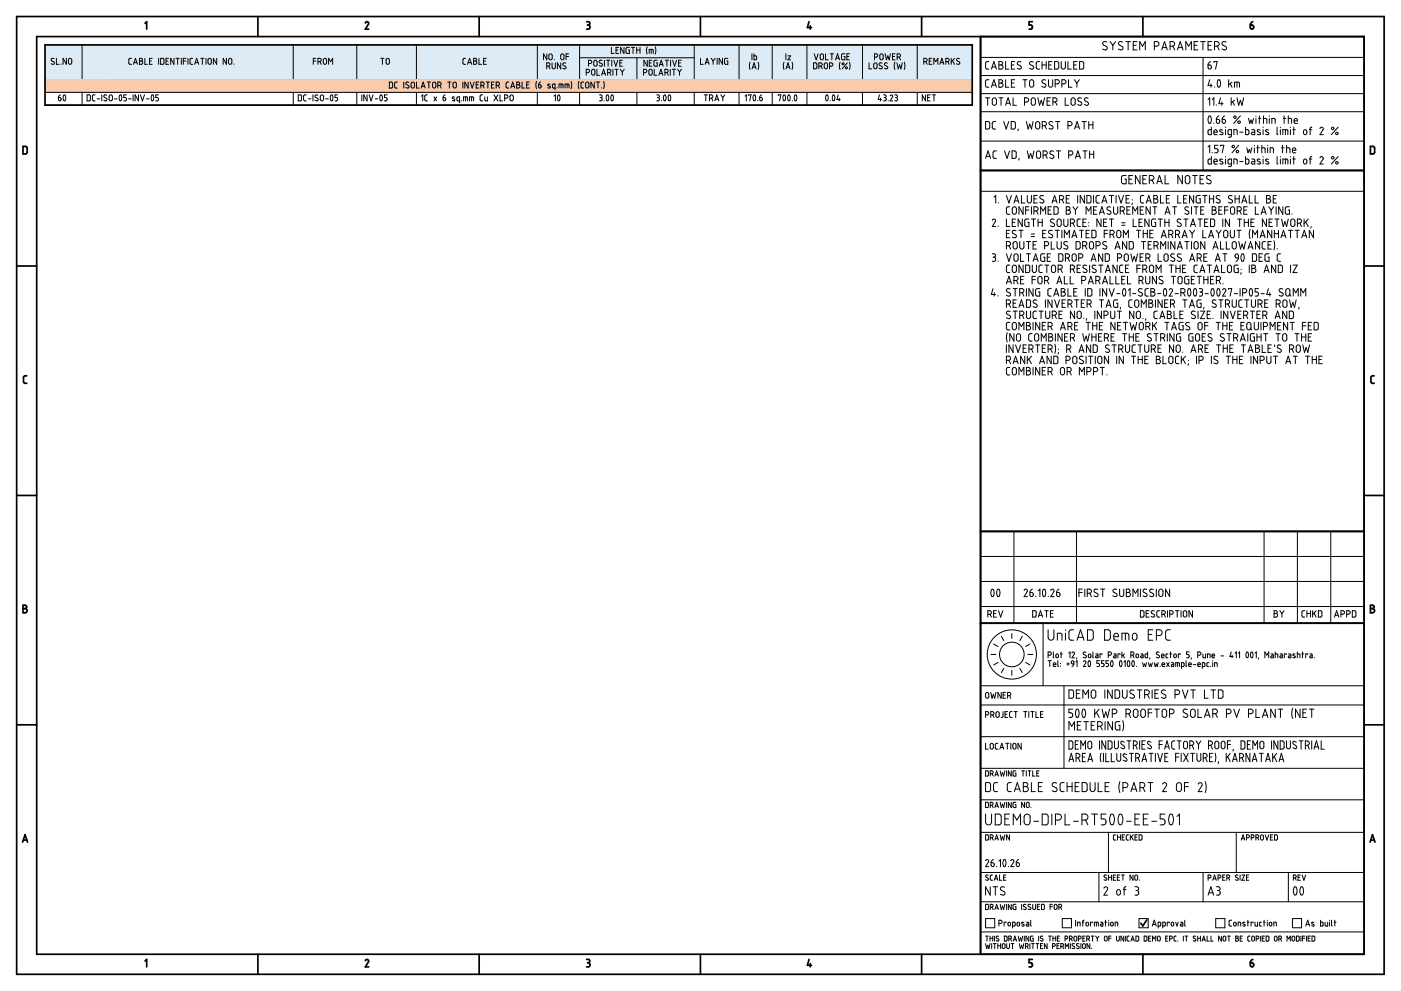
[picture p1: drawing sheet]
<svg xmlns="http://www.w3.org/2000/svg" width="420mm" height="297mm" viewBox="0 0 420 297" stroke-linecap="round" stroke-linejoin="round" font-family="sans-serif">
<g fill="none" stroke="#000" stroke-width=".51">
<path d="M5 5h410.1v287h-410.1zM11 11h398.1v275h-398.1zM13.5 13.5h278.1v18h-278.1zM43.5 7l.5-.5v2.2M77.3 5v6M109.6 6.9a.51 .51 0 0 1 .6-.4 .51 .51 0 0 1 .3 .7l-.9 1.5h1M143.7 5v6M175.9 6.5h.5a.5 .5 0 0 1 .5 .5 .5 .5 0 0 1-.5 .5M176.2 7.5h.2M176.4 7.5l.4 .2v.8l-.9 .2M210.1 5v6M242.6 6.5l-.5 1.8h1.3"/>
<path d="M243 7.7v1M276.4 5v6M294.1 11v275M309.6 6.5h-1v1l.8 .1 .2 .4M309.6 8v.3M309.6 8.2l-.2 .5h-.8M342.8 5v6M375 7.5h.5a.58 .58 0 0 1 .6 .5 .58 .58 0 0 1-.5 .6 .58 .58 0 0 1-.6-.4zM375.7 6.5l-.5 .4-.2 .6M6.9 43.9h.8l.4 .2 .1 1.5-.3 .5h-1zM294.1 51.1h115M412.2 44.4v1.2"/>
<path d="M412.2 44.4l-.2-.4-1-.1v2.2h1l.2-.5M5 79.7h6M409.1 79.7h6M7.5 114.9h.5M7.5 112.6h.5M7.5 112.6l-.5 .5 .1 1.6 .4 .2M411.6 114.9h.5M411.6 112.6h.5M411.6 112.6l-.5 .5 .1 1.6 .4 .2M5 148.5h6M294.1 159.3h115M409.1 148.5h6"/>
<path d="M6.9 182.4h.6M7.5 181.4a.5 .5 0 0 1 .5 .5 .5 .5 0 0 1-.5 .5 .63 .63 0 0 1 .7 .6 .63 .63 0 0 1-.7 .7M7.5 181.4h-.6v2.3h.6M294.1 186.8h115M411 181.4h.6a.5 .5 0 0 1 .5 .5 .5 .5 0 0 1-.5 .5 .62 .62 0 0 1 .6 .6 .62 .62 0 0 1-.6 .7h-.6zM411 182.4h.6M5 217.3h6M409.1 217.3h6M6.8 252.4l.7-2.2 .8 2.2M7 251.8h1.1M410.9 252.4l.7-2.2 .8 2.2M411.1 251.8h1.1"/>
<path d="M343.9 275.7l-1.2 1.8-.6-.8M43.5 288.1l.5-.5v2.2M77.3 286v6M109.6 288a.51 .51 0 0 1 .6-.4 .51 .51 0 0 1 .3 .7M110.5 288.3l-.9 1.5h1M143.7 286v6M175.9 287.6h.5a.5 .5 0 0 1 .5 .5 .5 .5 0 0 1-.5 .5M175.9 289.8h.5M176.2 288.6h.2M176.4 288.6a.57 .57 0 0 1 .5 .7l-.5 .5M210.1 286v6M242.6 287.6l-.5 1.7h1.3"/>
<path d="M243 288.8v1M276.4 286v6M308.6 289.8h.5M309.6 287.6h-1v1h.8l.2 .5M309.6 289.1v.2M309.6 289.3l-.5 .5M342.8 286v6M375 288.6h.5a.58 .58 0 0 1 .6 .4 .58 .58 0 0 1-.5 .7 .58 .58 0 0 1-.6-.4zM375.7 287.6l-.5 .3-.2 .7"/>
</g>
<g fill="none" stroke="#000" stroke-width=".3">
<path d="M16.2 17.6a.48 .48 0 0 0-.7-.1 .48 .48 0 0 0 0 .7l.6 .3a.45 .45 0 0 1 .1 .7 .45 .45 0 0 1-.7 0l-.2-.1M16.9 17.5v1.8h.8M18.3 19.2v.1M19.9 17.5v1.8l-1-1.8v1.8M20.5 18.8a.5 .5 0 0 0 .5 .5 .5 .5 0 0 0 .5-.5M20.5 18.8v-.8a.5 .5 0 0 1 .5-.5 .5 .5 0 0 1 .5 .5v.8M24.6 13.5v10.4M39 17.5l-.4 .4 .1 1.2 .3 .2M39 19.3h.4M39 17.5h.4M40 19.3l.6-1.8 .6 1.8M40.2 18.8h.9"/>
<path d="M41.8 17.5l.9 .2v.4l-.4 .2a.5 .5 0 0 1 .5 .5 .5 .5 0 0 1-.5 .5h-.5zM41.8 18.3h.5M43.4 17.5v1.8h.8M44.8 18.3h.6M45.6 17.5h-.8v1.8h.8M47.6 17.5v1.8M48.8 17.5h-.6v1.8h.6M48.8 17.5l.4 .4-.1 1.2-.3 .2M49.8 18.3h.6M50.6 17.5h-.8v1.8h.8M52.2 17.5v1.8l-1-1.8v1.8M52.8 17.5h1"/>
<path d="M53.3 17.5v1.8M54.4 17.5v1.8M55 18.3h.8M55.8 17.5h-.8v1.8M56.4 17.5v1.8M57.8 17.5h-.6l-.2 .4v1.2l.8 .2M58.4 19.3l.6-1.8 .6 1.8M58.5 18.8h.9M60.2 17.5h1M60.7 17.5v1.8M61.8 17.5v1.8M62.4 18.8v-.8a.5 .5 0 0 1 .5-.5 .5 .5 0 0 1 .5 .5v.8"/>
<path d="M62.4 18.8a.5 .5 0 0 0 .5 .5 .5 .5 0 0 0 .5-.5M65 17.5v1.8l-1-1.8v1.8M67.9 17.5v1.8l-1-1.8v1.8M68.5 18.8a.5 .5 0 0 0 .5 .5 .5 .5 0 0 0 .5-.5M68.5 18.8v-.8a.5 .5 0 0 1 .5-.5 .5 .5 0 0 1 .5 .5v.8M70.1 19.2v.1M87.9 13.5v10.4M94 18.3h.7M94.7 17.5h-.7v1.8M95.4 18.5h.4M95.9 18.5a.5 .5 0 0 0 .5-.5 .5 .5 0 0 0-.5-.5h-.5v1.8M95.9 18.5l.5 .8"/>
<path d="M97 18.8a.5 .5 0 0 0 .5 .5 .5 .5 0 0 0 .5-.5M98 18a.5 .5 0 0 0-.5-.5 .5 .5 0 0 0-.5 .5l-.1 .8M98 18v.8M98.6 19.3v-1.8l.5 1 .7-1v1.8M107 13.5v10.4M114.2 17.5h1M114.7 17.5v1.8M115.8 18.8a.5 .5 0 0 0 .5 .5 .5 .5 0 0 0 .5-.5M115.8 18.8v-.8a.5 .5 0 0 1 .5-.5 .5 .5 0 0 1 .5 .5v.8M124.9 13.5v10.4M139.6 17.5h-.6l-.2 .4 .1 1.2 .7 .2M140.2 19.3l.6-1.8 .6 1.8"/>
<path d="M140.4 18.8h.9M142 17.5l.9 .2v.4l-.4 .2a.5 .5 0 0 1 .5 .5 .5 .5 0 0 1-.5 .5h-.5zM142 18.3h.5M143.6 17.5v1.8h.8M145 18.3h.6M145.8 17.5h-.8v1.8h.8M161.1 13.5v10.4M164 19.8h.5a.5 .5 0 0 0 .5-.5 .5 .5 0 0 0-.5-.5h-.5v1.8M164 16.1v1.8l-1-1.8v1.8M164.5 19.8l.5 .8M164.7 16.4a.51 .51 0 0 1 .5-.2 .51 .51 0 0 1 .4 .4v.8a.5 .5 0 0 1-.5 .5 .5 .5 0 0 1-.5-.5zM165.6 18.8v1.3"/>
<path d="M166.2 17.8v.1M166.6 18.8v1.3M168.2 18.8v1.8l-1-1.8v1.8M168.2 16.4a.5 .5 0 0 1 .6-.2 .5 .5 0 0 1 .3 .4l.1 .8a.5 .5 0 0 1-.6 .5 .5 .5 0 0 1-.5-.5zM169.7 18.9a.48 .48 0 0 0-.7 0 .48 .48 0 0 0 0 .7l.5 .3a.45 .45 0 0 1 .1 .7 .45 .45 0 0 1-.7-.1l-.1-.1M169.8 16.9h.7M170.5 16.1h-.7v1.8M173.8 17.3h34.4M173.8 13.5v10.4M176.5 19l.5 .1a.5 .5 0 0 0 .5-.5 .5 .5 0 0 0-.5-.5h-.5v1.8M178.1 18.6v.8a.5 .5 0 0 0 .5 .5 .5 .5 0 0 0 .5-.5M178.1 18.6a.5 .5 0 0 1 .5-.5 .5 .5 0 0 1 .5 .5"/>
<path d="M179.1 18.6v.7M180.6 18.2a.48 .48 0 0 0-.7-.1 .48 .48 0 0 0 0 .7l.6 .3a.45 .45 0 0 1 0 .7 .45 .45 0 0 1-.6 0l-.2-.1M181.3 18.1v1.8M181.9 18.1h1M182.4 18.1v1.8M183.3 14.2v1.8h.8M183.5 18.1v1.8M184.1 18.1l.6 1.8 .6-1.8M184.7 15h.6M185.5 14.2h-.8v1.8h.8M185.9 18.9h.6M186.7 18.1h-.8v1.8h.8"/>
<path d="M187.1 14.2v1.8l-1-1.8v1.8M188.1 14.2h.6M188.1 14.2l-.4 .4 .2 1.4h.8v-1h-.3M189.3 14.2h1M189.8 14.2v1.8M190.9 15h1M190.9 14.2v1.8M191 17.3v6.6M191.9 14.2v1.8M194.1 14l-.2 1.1 .2 1.1M194.1 18.1v1.8l-1-1.8v1.8M194.7 16v-1.2h.9l.3 .3v.9"/>
<path d="M194.7 18.9h.6M195.3 14.8v1.2M195.5 18.1h-.8v1.8h.8M196.5 14l.2 1.1-.2 1.1M197.1 18.1l-.9 .2-.1 1.2 .2 .3 .8 .1v-1h-.3M197.7 19.9l.6-1.8 .6 1.8M197.9 19.3h.9M199.5 18.1h1M200 18.1v1.8M201.1 18.1v1.8M201.7 18.1l.6 1.8 .6-1.8M203.5 18.9h.6"/>
<path d="M204.3 18.1h-.8v1.8h.8M208.2 13.5v10.4M210.1 17.5v1.8h.8M211.5 19.3l.6-1.8 .6 1.8M211.6 18.8h.9M213.3 17.5l.6 .8M213.9 18.3v1M214.5 17.5l-.6 .8M215.1 17.5v1.8M216.7 17.5v1.8l-1-1.8v1.8M218.3 17.5l-1 .2v1.2l.2 .3 .8 .1v-1h-.3M221.6 13.5v10.4"/>
<path d="M224.9 18.6l-.2 1.1 .2 1.1M225.5 16.1v1.8M226.1 16.1v1.8h.5M226.1 16.7h.5M226.6 16.7l.3 .3M226.9 17v.6M226.9 17.6l-.3 .3M227.3 18.6l.2 1.1-.2 1.1M231.6 13.5v10.4M235.1 18.6l-.2 1.1 .2 1.1M235.7 16.1v1.8M236.3 16.7h.8l-.8 1.2h.8"/>
<path d="M237.5 18.6l.2 1.1-.2 1.1M242 13.5v10.4M244 18.8l.9 .2 .1 1.2-.2 .4h-.8zM244.2 16.1l.6 1.8 .6-1.8M245.6 19.8h.5a.5 .5 0 0 0 .5-.5 .5 .5 0 0 0-.5-.5h-.5v1.8M246.2 19.8l.4 .8M246.2 16.2a.5 .5 0 0 1 .8 .4v.8a.5 .5 0 0 1-.5 .5 .5 .5 0 0 1-.5-.5v-.8zM247.6 16.1v1.8h.8M248.8 19.8h.5a.5 .5 0 0 0 .5-.5 .5 .5 0 0 0-.5-.5h-.5v1.8M249 16.1h1M249.5 16.1v1.8M250.6 17.9l.6-1.8 .6 1.8"/>
<path d="M250.7 17.4h.9M251.9 18.6l-.2 1.1 .2 1.1M252.4 16.5l.2 1.4h.8v-1h-.3M253.4 16.1l-.8 .1-.2 .3M254 16.9h.6M254.1 18.8l-1.6 1.8M254.7 18.6l.2 1.1-.2 1.1M254.8 16.1h-.8v1.8h.8M258.7 13.5v10.4M260.6 18.8v1.8h.8M262.3 17.1h.5M262.8 17.1a.5 .5 0 0 0 .5-.5 .5 .5 0 0 0-.5-.5h-.5v1.8"/>
<path d="M263.9 16.4a.5 .5 0 0 1 .6-.2 .5 .5 0 0 1 .4 .4v.8a.5 .5 0 0 1-.5 .5 .5 .5 0 0 1-.5-.5zM264.5 18.9a.48 .48 0 0 0-.7 0 .48 .48 0 0 0 0 .7l.6 .3a.45 .45 0 0 1 .1 .7 .45 .45 0 0 1-.7-.1l-.2-.1M265.5 16.1l.4 1.8 .4-1.2 .4 1.2 .4-1.8M266.1 18.9a.48 .48 0 0 0-.7 0 .48 .48 0 0 0 .1 .7l.5 .3a.45 .45 0 0 1 .1 .7 .45 .45 0 0 1-.7-.1l-.2-.1M267.7 16.9h.6M268.4 18.6l-.2 1.1 .2 1.1M268.5 16.1h-.8v1.8h.8M269 18.8l.4 1.8 .4-1.2 .4 1.2 .4-1.8M269 17.1h.6M269.6 17.1a.5 .5 0 0 0 .5-.5 .5 .5 0 0 0-.5-.5h-.6v1.8M269.6 17.1l.5 .8M271.2 18.6l.2 1.1-.2 1.1"/>
<path d="M275.1 13.5v10.4M277.1 18.5h.5M277.6 18.5a.5 .5 0 0 0 .5-.5 .5 .5 0 0 0-.5-.5h-.5v1.8M277.6 18.5l.5 .8M278.7 18.3h.6M279.5 17.5h-.8v1.8h.8M280.1 19.3v-1.8l.5 1 .7-1v1.8M281.9 19.3l.6-1.8 .6 1.8M282 18.8h.9M283.7 18.5h.5M284.2 18.5a.5 .5 0 0 0 .5-.5 .5 .5 0 0 0-.5-.5h-.5v1.8M284.2 18.5l.4 .8"/>
<path d="M285.3 17.5v1.8M285.6 18.2l.7 1.1M286.3 17.5l-1 1.1M287.6 18.5a.45 .45 0 0 1 .1 .7 .45 .45 0 0 1-.7 0l-.1-.1M287.8 17.6a.48 .48 0 0 0-.7-.1 .48 .48 0 0 0 0 .7l.5 .3M294.1 17.2h115M296.6 18.5h-.8l-.2 .5v1.5l1 .2M299.6 18.5h.6a.5 .5 0 0 1 .5 .5 .5 .5 0 0 1-.5 .5 .63 .63 0 0 1 .6 .6 .63 .63 0 0 1-.6 .6h-.6zM299.6 19.5h.6M301.6 18.5v2.2h1M303.3 19.5h.8M304.3 18.5h-1v2.2h1"/>
<path d="M306.2 18.6a.59 .59 0 0 0-.9-.1 .59 .59 0 0 0 .1 .9l.7 .4a.57 .57 0 0 1 .1 .8 .57 .57 0 0 1-.9 0l-.2-.1M309.9 18.6a.59 .59 0 0 0-.9-.1 .59 .59 0 0 0 0 .9l.7 .4a.57 .57 0 0 1 .1 .8 .57 .57 0 0 1-.8 0l-.2-.1M311.3 18.5h.5M311.3 18.5l-.5 .5v1.5l.5 .2M312.5 19.5h1.3M312.5 18.5v2.2M313.8 18.5v2.2M314.5 19.5h.8M315.5 18.5h-1v2.2h1M316.3 18.5h.7l.4 .2 .1 1.5-.2 .4-1 .1zM318.3 18.5v1.6a.63 .63 0 0 0 .6 .6 .63 .63 0 0 0 .6-.6v-1.6M320.3 18.5v2.2h1"/>
<path d="M322 19.5h.8M323 18.5h-1v2.2h1M323.8 18.5h.7l.4 .2 .1 1.5-.2 .4-1 .1zM331.8 13.9a.63 .63 0 0 1 .1 1 .63 .63 0 0 1-1-.1l-.2-.1M331.9 12.6a.66 .66 0 0 0-.9-.1 .66 .66 0 0 0 0 1l.8 .4M332.9 12.5l.8 1.1M333.7 13.6v1.4M334.6 12.5l-.9 1.1M336.5 13.9a.63 .63 0 0 1 .1 1 .63 .63 0 0 1-.9-.1l-.3-.1M336.7 12.6a.66 .66 0 0 0-1-.1 .66 .66 0 0 0 0 1l.8 .4M337.6 12.5h1.4M338.3 12.5v2.5"/>
<path d="M339.9 13.6h.8M341 12.5h-1.1v2.5h1.1M341.8 15v-2.5l.8 1.3 .9-1.3v2.5M346.2 13.8l.7 .1a.69 .69 0 0 0 .7-.7 .69 .69 0 0 0-.7-.7h-.7v2.5M348.4 15l.8-2.5 .9 2.5M348.6 14.3h1.2M350.9 13.8l.7 .1a.69 .69 0 0 0 .7-.7 .69 .69 0 0 0-.7-.7h-.7v2.5M351.7 13.8l.6 1.2M353.1 15l.8-2.5 .9 2.5M353.4 14.3h1.2M355.6 15v-2.5l.9 1.3 .8-1.3v2.5M358.1 13.6h.9"/>
<path d="M359.2 12.5h-1.1v2.5h1.1M360.1 12.5h1.4M360.8 12.5v2.5M360.8 17.2v33.9M362.3 19.5h.5a.58 .58 0 0 1 .6 .4 .58 .58 0 0 1-.4 .7 .58 .58 0 0 1-.7-.4zM362.3 13.6h.8M363 18.5l-.5 .3-.2 .7M363.4 12.5h-1.1v2.5h1.1M364 18.7v-.2h1l-.5 2.2M364.2 13.8l.7 .1a.69 .69 0 0 0 .7-.7 .69 .69 0 0 0-.7-.7h-.7v2.5M365.1 13.8l.5 1.2M367.5 13.9a.63 .63 0 0 1 .2 1 .63 .63 0 0 1-1-.1l-.2-.1"/>
<path d="M367.7 12.6a.66 .66 0 0 0-1-.1 .66 .66 0 0 0 .1 1l.7 .4M13.5 23.9h278.1M13.5 27.7h278.1M13.5 31.5h278.1M17.5 29.2h.4a.46 .46 0 0 1 .5 .4 .46 .46 0 0 1-.3 .5 .46 .46 0 0 1-.6-.3zM18.1 28.4l-.4 .3-.2 .5M19.1 28.5h.1a1 1 0 0 1 0 1.7l-.3-.9zM24.6 27.7v3.8M26.1 28.4l1 .2v1.2l-.2 .4h-.8zM28.5 28.4l-.6 .1-.2 .3 .1 1.2 .7 .2M29.1 29.6h.8M30.5 28.4v1.8"/>
<path d="M31.9 29.5a.45 .45 0 0 1 .1 .7 .45 .45 0 0 1-.7-.1l-.2-.1M32 28.5a.48 .48 0 0 0-.7 0 .48 .48 0 0 0 0 .7l.6 .3M32.8 28.7a.5 .5 0 0 1 .5-.2 .5 .5 0 0 1 .4 .4v.8a.5 .5 0 0 1-.5 .5 .5 .5 0 0 1-.5-.5zM34.3 29.6h.8M35.9 28.5h.1a1 1 0 0 1 0 1.7l-.3-.9zM37.1 30.2h.4M37.5 29.2l.4 .2v.4l-.4 .4M37.9 28.4h-.8v.8h.4M38.5 29.6h.8M39.9 28.4v1.8M41.5 28.4v1.8l-1-1.8v1.8M42.1 28.4l.6 1.8 .6-1.8"/>
<path d="M43.9 29.6h.8M45.5 28.5h.1a1 1 0 0 1 0 1.7l-.3-.9zM46.7 30.2h.4M47.1 29.2l.4 .4v.4l-.4 .2M47.5 28.4h-.8v.8h.4M87.9 27.7v3.8M89.5 28.4l.9 .2v1.2l-.2 .4h-.7zM91.8 28.4l-.6 .1-.2 .3 .1 1.2 .7 .2M92.5 29.6h.7M93.9 28.4v1.8M95.3 28.5a.48 .48 0 0 0-.7 0 .48 .48 0 0 0 .1 .7l.5 .3a.45 .45 0 0 1 .1 .7 .45 .45 0 0 1-.7-.1l-.2-.1M96.1 28.7a.5 .5 0 0 1 .6-.2 .5 .5 0 0 1 .3 .4v.8a.5 .5 0 0 1-.5 .5 .5 .5 0 0 1-.5-.5z"/>
<path d="M97.6 29.6h.8M99.2 28.5h.1a1 1 0 0 1 0 1.7l-.3-.9zM101.2 28.4h-.7v.8l.6 .1 .1 .3-.1 .6h-.6M107 27.7v3.8M108.5 28.4v1.8M110.1 28.4v1.8l-1-1.8v1.8M110.7 28.4l.6 1.8 .6-1.8M112.5 29.6h.8M114.1 28.5h.1a1 1 0 0 1 0 1.7l-.3-.9zM116.1 29.8l-.2 .4h-.6M116.1 28.4h-.8v.8l.6 .1 .2 .3M116.1 29.6v.2"/>
<path d="M116.8 24.6l.9 .2 .1 1.2-.2 .3-.8 .1zM118.3 25v1M118.4 26l.1 .3 .6 .1M119.1 24.6l-.6 .1-.1 .3M121.1 24.6v1.8M122.6 24.7a.48 .48 0 0 0-.7 0 .48 .48 0 0 0 0 .7l.6 .2a.45 .45 0 0 1 .1 .7 .45 .45 0 0 1-.7 0l-.2-.1M123.3 25.1v.8M123.3 25.1a.5 .5 0 0 1 .5-.5 .5 .5 0 0 1 .5 .5v.8a.5 .5 0 0 1-.5 .5 .5 .5 0 0 1-.5-.5M124.9 27.7v3.8M124.9 24.6v1.8h.8M126.3 26.4l.6-1.8 .6 1.8M126.4 28.8l.4-.4v1.8"/>
<path d="M126.5 25.9h.8M128.1 24.6h1M128.2 28.4l-.6 .1-.2 .3v1.2l.8 .2M128.6 24.6v1.8M129.8 24.8a.5 .5 0 0 1 .5-.2 .5 .5 0 0 1 .4 .5v.8a.5 .5 0 0 1-.5 .5 .5 .5 0 0 1-.5-.5zM130.1 29l.8 1.2M130.9 29l-.8 1.2M131.3 25.6h.5a.5 .5 0 0 0 .5-.5 .5 .5 0 0 0-.5-.5h-.5v1.8M131.9 25.6l.4 .8M132.9 29.2h.4a.46 .46 0 0 1 .5 .4 .46 .46 0 0 1-.4 .5 .46 .46 0 0 1-.5-.3zM133.5 28.4l-.4 .3-.2 .5M134.3 24.6h1"/>
<path d="M134.7 24.6v1.8M135.9 24.8a.51 .51 0 0 1 .6-.2 .51 .51 0 0 1 .4 .5v.8a.5 .5 0 0 1-.5 .5 .5 .5 0 0 1-.5-.5zM136.3 29.1a.34 .34 0 0 0-.4-.1 .34 .34 0 0 0-.1 .5l.6 .4a.43 .43 0 0 1-.3 .4 .43 .43 0 0 1-.5-.2M137.8 30.2l-.7-.1 .1-1 .6-.1v1.8M138.4 30.1v.1M138.8 24.6v1.8M139 30.2v-1.2h.9l.3 .3v.9M139.6 29v1.2M140.4 24.6v1.8l-1-1.8v1.8M140.8 30.2v-1.2h.9l.3 .3v.9M141 24.6l.6 1.8 .6-1.8M141.4 29v1.2"/>
<path d="M142.8 25.4h.6M143.6 24.6h-.8v1.8h.8M144.2 25.6h.5a.5 .5 0 0 0 .5-.5 .5 .5 0 0 0-.5-.5h-.5v1.8M144.8 28.4l-.6 .1-.2 .3v1.2l.8 .2M144.8 25.6l.4 .8M145.4 29v1.1l.8 .1v-1.2M145.8 24.6h1M146.3 24.6v1.8M147.4 25.4h.6M148.1 28.4l1.2 1.8M148.2 24.6h-.8v1.8h.8M148.8 25.6h.5a.5 .5 0 0 0 .5-.5 .5 .5 0 0 0-.5-.5h-.5v1.8"/>
<path d="M149.3 28.4l-1.2 1.8M149.4 25.6l.4 .8M149.9 28.4v1.8h.8M151.3 29.4h.5a.5 .5 0 0 0 .5-.5 .5 .5 0 0 0-.5-.5h-.5v1.8M152.2 24.6l-.4 .4v1.2l.4 .2M152.2 26.4h.4M152.2 24.6h.4M153 28.7a.51 .51 0 0 1 .6-.2 .51 .51 0 0 1 .3 .4v.8a.5 .5 0 0 1-.5 .5 .5 .5 0 0 1-.5-.5zM153.2 26.4l.6-1.8 .6 1.8M153.3 25.9h.9M155 24.6l.8 .2v.4l-.3 .2a.5 .5 0 0 1 .5 .5 .5 .5 0 0 1-.5 .5h-.5zM155 25.4h.5"/>
<path d="M156.6 24.6v1.8h.8M158 25.4h.6M158.8 24.6h-.8v1.8h.8M160.9 24.4l-.2 1.1 .2 1.1M161.1 27.7v3.8M161.5 25.4h.4M161.9 25.4a.46 .46 0 0 1 .5 .4 .46 .46 0 0 1-.3 .5 .46 .46 0 0 1-.6-.3v-.6M162.1 24.6l-.4 .3-.2 .5M165 25.3a.34 .34 0 0 0-.5-.1 .34 .34 0 0 0-.1 .5l.6 .3a.43 .43 0 0 1-.3 .4 .43 .43 0 0 1-.4-.1M165.6 20.1a.5 .5 0 0 0 .5 .5 .5 .5 0 0 0 .5-.5M166.2 28.8l.4-.4v1.8M166.5 26.4l-.8-.2 .1-1h.7v1.8"/>
<path d="M167.1 26.3v.1M167.4 28.5a1 1 0 0 1 0 1.7l-.2-.9zM167.7 26.4v-1.2l1.1 .1 .1 1.1M168.3 25.2v1.2M169.5 26.4v-1.2l1.1 .1 .1 1.1M170.1 25.2v1.2M171.3 24.4l.2 1.1-.2 1.1M173.6 24.4l-.2 1.1 .2 1.1M173.8 27.7v3.8M175 24.6l-.6 .1-.2 .3 .1 1.2 .7 .2M175.8 21.8h.5a.5 .5 0 0 0 .5-.5 .5 .5 0 0 0-.5-.5h-.5v1.8M175.9 24.7a.5 .5 0 0 1 .7 .4v.8a.5 .5 0 0 1-.5 .5 .5 .5 0 0 1-.5-.5v-.8z"/>
<path d="M177.7 20.8a.5 .5 0 0 1 .7 .5v.8a.5 .5 0 0 1-.5 .5 .5 .5 0 0 1-.5-.5v-.8zM178.2 24.6v1.8l-1-1.8v1.8M178.8 24.6h1M179 20.8v1.8h.8M179.3 24.6v1.8M179.8 28.4l.7 .2v.4l-.3 .2M180 29.2h.2M180.2 29.2l.4 .4M180.4 22.6l.6-1.8 .6 1.8M180.4 26.3v.1M180.6 29.6v.2M180.6 29.8l-.2 .4h-.6"/>
<path d="M180.6 22.1h.9M181 24.4l.2 1.1-.2 1.1M181.2 30.1v.1M182 28.5h.1a1 1 0 0 1 0 1.7l-.3-.9zM182.2 21.8h.5a.5 .5 0 0 0 .5-.5 .5 .5 0 0 0-.5-.5h-.5v1.8M182.8 21.7l.4 .9M183.4 28.5h.1a1 1 0 0 1 0 1.7l-.3-.9zM183.8 20.8v1.8M184.4 20.8h1M184.9 20.8v1.8M186 20.8l.6 .7M186.6 21.5v1.1"/>
<path d="M187.2 20.8l-.6 .7M191 27.7v3.8M193 21.8h.5a.5 .5 0 0 0 .5-.5 .5 .5 0 0 0-.5-.5h-.5v1.8M194.8 20.8a.5 .5 0 0 1 .8 .5v.8a.5 .5 0 0 1-.5 .5 .5 .5 0 0 1-.5-.5v-.8zM196.2 20.8v1.8h.8M197 28.4l.7 .2v.4l-.3 .2M197.2 29.2h.2M197.4 29.2l.3 .2v.6l-.7 .2M197.6 22.6l.6-1.8 .6 1.8M197.8 22.1h.8M198.4 30.1v.1M199.2 28.5a1 1 0 0 1 0 1.7l-.2-.9z"/>
<path d="M199.4 21.8h.5a.5 .5 0 0 0 .5-.5 .5 .5 0 0 0-.5-.5h-.5v1.8M200 21.7l.4 .9M200.6 28.5a1 1 0 0 1 0 1.7l-.2-.9zM201 20.8v1.8M201.6 20.8h1M202.1 20.8v1.8M203.2 20.8l.6 .7M203.8 21.5v1.1M204.4 20.8l-.6 .7M208.2 27.7v3.8M211.2 28.4h1M211.7 28.4v1.8"/>
<path d="M212.8 29.4h.5a.5 .5 0 0 0 .5-.5 .5 .5 0 0 0-.5-.5h-.5v1.8M213.4 29.4l.4 .8M214.4 30.2l.6-1.8 .6 1.8M214.5 29.7h.9M216.2 28.4l.6 .8M216.8 29.2v1M217.4 28.4l-.6 .8M221.6 27.7v3.8M223.4 28.8l.4-.4v1.8M224.4 28.6v-.2h.8l-.4 1.8M225.6 20.6l.5-1.8 .6 1.8M225.7 20.1h.9"/>
<path d="M226 28.5h.1a1 1 0 0 1 0 1.7l-.3-.9zM227.2 30.1v.1M227.8 29.2h.4a.46 .46 0 0 1 .5 .4 .46 .46 0 0 1-.3 .5 .46 .46 0 0 1-.6-.3zM228.4 28.4l-.4 .3-.2 .5M231.6 27.7v3.8M233.4 28.6v-.2h.8l-.4 1.8M235 28.5h.1a1 1 0 0 1 0 1.7l-.3-.9zM235.7 20.6l.6-1.8 .6 1.8M235.9 20.1h.9M236.4 28.5h.1a1 1 0 0 1 0 1.7l-.3-.9zM237.6 30.1v.1M238.4 28.5h.1a1 1 0 0 1 0 1.7l-.3-.9z"/>
<path d="M242 27.7v3.8M247.2 20.1a.5 .5 0 0 0 .5 .5 .5 .5 0 0 0 .5-.5M247.2 20.1v-.8a.5 .5 0 0 1 .5-.5 .5 .5 0 0 1 .5 .5v.8M247.8 28.5h.1a1 1 0 0 1 0 1.7l-.3-.9zM249 30.1v.1M249.8 28.5h.1a1 1 0 0 1 0 1.7l-.3-.9zM251.4 28.4l-.4 1.4h1M251.7 29.4v.8M258.7 27.7v3.8M262 20.1v-.8a.5 .5 0 0 1 .5-.5 .5 .5 0 0 1 .5 .5v.8M262 20.1a.5 .5 0 0 0 .5 .5 .5 .5 0 0 0 .5-.5M263.8 28.4l-.4 1.4h1"/>
<path d="M264.1 29.4v.8M265 28.4l.7 .2v.4l-.3 .2M265.2 29.2h.1M265.4 29.2l.4 .4M265.7 29.6v.2M265.8 29.8l-.2 .4h-.6M266.4 30.1v.1M267 28.7a.41 .41 0 0 1 .5-.2 .41 .41 0 0 1 .2 .5M267.7 29l-.7 1.2h.8M268.4 28.4l.7 .2v.4l-.3 .2M268.6 29.2h.2M268.8 29.2l.3 .2v.6l-.7 .2"/>
<path d="M275.1 27.7v3.8M277.6 28.4v1.8l-1-1.8v1.8M278.2 29.2h.6M279 28.4h-.8v1.8h.8M279.6 28.4h1M280.1 28.4v1.8M294.1 22.6h115M294.1 28.1h115M294.1 33.5h115M295.6 36.4h.7l.5 .3v1.5l-.2 .4-1 .1zM295.6 29.3h1.2M296.2 29.3v2.3"/>
<path d="M296.6 23.9l-.8 .1-.2 .4v1.5l1 .2M297.3 20.7l.8-2.2 .7 2.2M297.3 26.1l.8-2.2 .7 2.2M297.5 20.1h1.1M297.5 25.5h1.1M297.8 29.5l.4-.2 .4 .2 .2 1.4a.63 .63 0 0 1-.6 .7 .63 .63 0 0 1-.6-.7zM298.6 36.4l-.8 .1-.2 .4v1.5l1 .3M299.6 23.9h.6a.5 .5 0 0 1 .5 .5 .5 .5 0 0 1-.5 .5 .62 .62 0 0 1 .6 .6 .62 .62 0 0 1-.6 .6h-.6zM299.6 24.9h.6M299.6 29.3h1.2M300.2 29.3v2.3M301 36.4l.8 2.3 .7-2.3"/>
<path d="M301.6 23.9v2.2h1M301.6 31.6l.7-2.3 .8 2.3M301.8 30.9h1.1M303.3 24.9h.8M303.8 29.3v2.3h1M304.3 23.9h-1v2.2h1M304.5 36.9v1.3M304.5 36.9l-.2-.4-1-.1v2.3l1-.1 .2-.4M305.4 38.7l-.1 .5M306.8 23.9h1.2M307.3 30.6h.6a.63 .63 0 0 0 .6-.7 .63 .63 0 0 0-.6-.6h-.6v2.3M307.4 23.9v2.2"/>
<path d="M307.8 36.4l.5 2.3 .5-1.5 .5 1.5 .5-2.3M308.9 24.1l.5-.2 .4 .2 .2 1.4a.63 .63 0 0 1-.6 .6 .63 .63 0 0 1-.6-.6zM309.4 29.5l.5-.2 .4 .2 .2 1.4a.63 .63 0 0 1-.6 .7 .63 .63 0 0 1-.6-.7zM310.8 36.6l.4-.2 .4 .2 .2 1.5a.63 .63 0 0 1-.6 .6 .63 .63 0 0 1-.6-.6zM311.3 20.7h.5M311.3 29.3l.5 2.3 .5-1.5 .5 1.5 .5-2.3M312.6 37.7h.6a.63 .63 0 0 0 .6-.6 .63 .63 0 0 0-.6-.7h-.6v2.3M313.3 37.7l.5 1M313.4 25.2a.57 .57 0 0 1 .1 .8 .57 .57 0 0 1-.8 0l-.2-.1M313.6 24a.59 .59 0 0 0-.9 0 .59 .59 0 0 0 0 .8l.7 .4M314 30.3h.8M314.5 23.9v1.6a.63 .63 0 0 0 .6 .6 .63 .63 0 0 0 .6-.6v-1.6"/>
<path d="M315 29.3h-1v2.3h1M315.7 36.6a.59 .59 0 0 0-.9-.1 .59 .59 0 0 0 .1 .9l.7 .3a.57 .57 0 0 1 .1 .9 .57 .57 0 0 1-.9 0l-.2-.2M315.8 30.6h.6a.63 .63 0 0 0 .6-.7 .63 .63 0 0 0-.6-.6h-.6v2.3M316.4 25.1h.7a.63 .63 0 0 0 .6-.6 .63 .63 0 0 0-.6-.6h-.7v2.2M316.5 30.6l.5 1M316.6 36.4h1.2M317.2 36.4v2.3M318.5 25.1h.6a.63 .63 0 0 0 .6-.6 .63 .63 0 0 0-.6-.6h-.6v2.2M319.4 29.3v2.3h1M320.3 37.7h.6a.63 .63 0 0 0 .6-.6 .63 .63 0 0 0-.6-.7h-.6v2.3M320.4 23.9v2.2h1.1M321.4 29.5l.4-.2 .5 .2 .2 1.4a.63 .63 0 0 1-.7 .7 .63 .63 0 0 1-.6-.7z"/>
<path d="M322.2 23.9l.8 1M322.3 38.7l.7-2.3 .8 2.3M322.5 38.1h1.1M323 24.9v1.2M323.7 23.9l-.7 1M324.2 30.6a.57 .57 0 0 1 .1 .9 .57 .57 0 0 1-.9 0l-.2-.2M324.3 29.4a.59 .59 0 0 0-.8 0 .59 .59 0 0 0 0 .9l.7 .3M324.5 36.4h1.3M325.1 36.4v2.3M326.2 30.6a.57 .57 0 0 1 .1 .9 .57 .57 0 0 1-.9 0l-.2-.2M326.3 29.4a.59 .59 0 0 0-.8 0 .59 .59 0 0 0 0 .9l.7 .3M326.5 36.4v2.3"/>
<path d="M326.5 37.4h1.3M327.8 36.4v2.3M362.3 29.8l.5-.5v2.3M362.5 34.9l.1-.1a1.28 1.28 0 0 1 .5 1.8l-.2 .4a1.28 1.28 0 0 1-.5-1.9zM362.8 23.9l-.5 1.7h1.2M363.2 25.1v1M363.3 38.1v2.3l-.8-.1-.2-.3M363.3 38.9l-1 .2v.9M363.5 29.8l.5-.5v2.3M364 40l.2 .3 .8 .1M364 39.4a.53 .53 0 0 1 .7-.5 .53 .53 0 0 1 .3 .7h-1M364 36.9v.1"/>
<path d="M364 39.4v.6M364.3 26v.1M364.8 35.8l.5-.1a.58 .58 0 0 1 .6 .5 .58 .58 0 0 1-.4 .7 .58 .58 0 0 1-.7-.4zM364.8 31.4v.2M365.3 24l.1-.1a1.28 1.28 0 0 1 .5 1.9l-.2 .3a1.28 1.28 0 0 1-.5-1.9zM365.5 34.7l-.5 .4-.2 .6M366 29.3l-.5 1.8h1.3M366.4 30.6v1M366.5 35.8h.5M366.6 39.8l.1 .1a.54 .54 0 0 1-.3 .5 .54 .54 0 0 1-.6-.2M366.7 39a.42 .42 0 0 0-.6-.1 .42 .42 0 0 0-.1 .6l.6 .3M367 35.7a.58 .58 0 0 1 .7 .5 .58 .58 0 0 1-.5 .7 .58 .58 0 0 1-.7-.4v-.7"/>
<path d="M367.3 34.7l-.5 .4-.3 .6M367.5 38.1v.1M367.5 38.9v1.5M368.3 40l.2 .3 .8 .1M368.5 23.9v2.2M368.9 25.1l.6 1M369.2 29.3v2.3M369.5 24.6l-1 .8M369.7 30.5l.5 1.1M370.2 26.1v-1.5l1.3 .1 .2 1.4M370.2 30.1l-1 .7M371 24.6v1.5"/>
<path d="M371 29.3l.5 2.3 .5-1.5 .5 1.5 .5-2.3M371.8 39.6h1M372 34.7l-2 2.3M373.5 38.1v2.3l.9-.1 .1-.3M373.5 38.9l1 .2v.9M374.4 35.5l.4 1.5 .4-1 .3 1 .4-1.5M375.4 38.9h.7l.2 .3v1.2l-.8-.1-.2-.3 .2-.3 .8-.1M376.7 34.7v.2M376.7 35.5v1.5M377.4 35.5h.8M377.7 34.7v2.3M377.9 39.8l.1 .1a.54 .54 0 0 1-.4 .5 .54 .54 0 0 1-.6-.2"/>
<path d="M377.9 39a.42 .42 0 0 0-.6-.1 .42 .42 0 0 0-.1 .6l.7 .3M378.8 38.1v.1M378.8 38.9v1.5M378.9 35.5h.8l.2 .4M378.9 34.7v2.3M379.7 39.5l.7 .3M379.9 35.9v1.1M380.4 39.8l.1 .1a.54 .54 0 0 1-.4 .5 .54 .54 0 0 1-.6-.2M380.4 39a.42 .42 0 0 0-.6-.1 .42 .42 0 0 0-.1 .6M380.7 34.7v.2M380.7 35.5v1.5M382.4 35.9l-.2-.4h-.8v1.5"/>
<path d="M382.4 35.9v1.1M383 38.1v2l.2 .3M384 38.1v.1M384 38.9v1.5M384.9 35.5h.7M385.1 34.7v2.3M385.5 38.9v1.5M386.4 34.7v2.3M386.4 35.5h.6M387 35.5l.4 .4M387 38.1v.1M387 38.9v1.5"/>
<path d="M387.3 35.9v1.1M387.7 38.9h.8M388 38.1v2.3M388.1 36.6l.2 .3 .8 .1M388.1 36a.52 .52 0 0 1 .7-.5 .52 .52 0 0 1 .3 .7h-1M388.1 36v.6M391 39.1a.5 .5 0 0 1 .6-.2 .5 .5 0 0 1 .3 .5v.5a.5 .5 0 0 1-.5 .5 .5 .5 0 0 1-.5-.5zM392.7 38.9h.7M392.9 38.5v1.9M393.4 38.1l-.3 .1-.2 .3M395.9 38.5a.51 .51 0 0 1 .6-.3 .51 .51 0 0 1 .3 .7l-.9 1.5h1M401.3 38.1l-2 2.3"/>
<path d="M294.1 42.3h115M294.1 51.1h115M294.1 57.3h115M295.6 47.5l.7-2.3 .8 2.3M295.8 46.9h1.1M298.1 59.1l.5-.5v2.3M298.8 45.2l-.7 .1-.3 .4 .1 1.5 .9 .3M301.3 45.2l.7 2.3 .8-2.3M301.8 58.6l.8 2.3 .7-2.3M303.5 45.2h.8l.4 .3 .1 1.5-.3 .4-1 .1zM305.6 47.5l-.1 .5M306.3 58.6v2.3h1"/>
<path d="M308.1 58.6v1.6a.63 .63 0 0 0 .6 .6 .63 .63 0 0 0 .6-.6v-1.6M308.1 45.2l.5 2.3 .5-1.5 .5 1.5 .5-2.3M310.1 59.6h.7M311 45.4l.5-.2 .4 .2 .2 1.5a.63 .63 0 0 1-.6 .6 .63 .63 0 0 1-.7-.6zM311.1 58.6h-1v2.3h1M312.8 46.5h.7a.63 .63 0 0 0 .6-.6 .63 .63 0 0 0-.6-.7h-.7v2.3M313 58.7a.59 .59 0 0 0-.9 0 .59 .59 0 0 0 0 .8l.7 .4a.57 .57 0 0 1 .1 .9 .57 .57 0 0 1-.8-.1l-.3-.1M313.6 46.5l.5 1M316 45.4a.59 .59 0 0 0-.9-.1 .59 .59 0 0 0 0 .9l.7 .3a.57 .57 0 0 1 .1 .9 .57 .57 0 0 1-.8 0l-.3-.2M316.8 45.2h1.3M317.5 45.2v2.3M318.4 58.6h-.6v2.3"/>
<path d="M318.4 58.6a.63 .63 0 0 1 .6 .6 .63 .63 0 0 1-.6 .6l-.6 .1M318.5 59.8l.5 1.1M319.8 59.6h.7M320.5 46.5h.6a.63 .63 0 0 0 .7-.6 .63 .63 0 0 0-.7-.7h-.6v2.3M320.8 58.6h-1v2.3h1M322.5 47.5l.8-2.3 .7 2.3M322.7 46.9h1.1M323.2 58.6v2.3M324.8 45.2h1.2M325.2 58.6v2.3l-1.2-2.3v2.3M325.4 45.2v2.3M326.7 58.6h-.8v2.3l.8-.1 .4-.2 .1-1.5-.5-.5"/>
<path d="M326.8 45.2v2.3M326.8 46.2h1.2M328 58.6v2.3M328 45.2v2.3M329.2 58.6l-.5 .5v1.2l.3 .5 .7 .1M329.2 58.6h.5M332.7 58.6h1.2M333.3 58.6v2.3M334.7 58.6v2.3M335.4 58.6l.8 2.3 .8-2.3M337.3 53.7h.4v1.4l-1.1-.1-.3-.5M337.7 59.6h.8"/>
<path d="M337.7 52.6h-.8l-.5 .3-.1 1.6M338.6 53.7h.8M338.7 58.6h-1v2.3h1M339.6 59.9v.1M339.7 52.6h-1.1v2.5h1.1M341.9 52.6v2.5l-1.4-2.5v2.5M342.5 58.6h.5M342.5 58.6l-.5 .5v1.2l.3 .5 .7 .1M342.7 53.7h.9M343.9 52.6h-1.2v2.5h1.2M344.7 54h.7a.69 .69 0 0 0 .7-.7 .69 .69 0 0 0-.7-.7h-.7v2.5M345.5 54l.6 1.1"/>
<path d="M346 59.6h.6M346.6 58.6a.5 .5 0 0 1 .5 .5 .5 .5 0 0 1-.5 .5M346.6 58.6h-.6v2.3l.6-.1a.63 .63 0 0 0 .7-.6 .63 .63 0 0 0-.7-.6M346.9 55.1l.8-2.5 .9 2.5M347.1 54.4h1.2M348 58.6v2.3h1M349.4 52.6v2.5h1.1M349.8 59.6h.7M350.8 58.6h-1v2.3h1M353.2 58.6v2.3h1M354.6 52.6v2.5l-1.4-2.5v2.5M355 59.6h.7"/>
<path d="M355.6 52.8l.5-.2 .5 .2 .2 1.6a.69 .69 0 0 1-.7 .7 .69 .69 0 0 1-.7-.7zM356 58.6h-1v2.3h1M357.7 52.6h1.4M358 58.6v2.3l-1.3-2.3v2.3M358.4 52.6v2.5M359.2 58.6l-.5 .5v1.2l.3 .5 1 .1v-1.3h-.4M359.2 58.6h.8M359.9 53.7h.8M360.7 58.6h1.3M361 52.6h-1.1v2.5h1.1M361.3 58.6v2.3M362.3 44l.5-.5v2.3"/>
<path d="M362.7 58.6v2.3M362.7 59.6h1.3M363.1 52.7a.66 .66 0 0 0-1 0 .66 .66 0 0 0 0 1l.8 .3a.63 .63 0 0 1 .1 1 .63 .63 0 0 1-.9 0l-.3-.2M363.3 46.9v2.3l-.8-.1-.2-.3v-.9l1-.2M363.5 45.7v.1M364 58.6v2.3M364 48.8l.2 .3 .8 .1M364 48.2a.53 .53 0 0 1 .7-.5 .53 .53 0 0 1 .3 .7h-1M364 48.2v.6M365.3 43.5h-1v1.1l.5-.1a.64 .64 0 0 1 .5 .7 .64 .64 0 0 1-.5 .6h-.5M365.8 58.7a.6 .6 0 0 0-.8 0 .6 .6 0 0 0 0 .8l.7 .4a.57 .57 0 0 1 .1 .9 .57 .57 0 0 1-.9-.1l-.2-.1M366 43.8v-.3h1l-.5 2.3"/>
<path d="M366.7 47.8a.42 .42 0 0 0-.6-.1 .42 .42 0 0 0-.1 .6l.7 .4a.54 .54 0 0 1-.3 .5 .54 .54 0 0 1-.6-.2M367.5 46.9v.2M367.5 47.7v1.5M368.3 40v-.9l1-.2v1.8l-.4 .4M368.4 41.1h.5M369.3 49.2l-1-.2v-1l.2-.3h.8v1.8l-.2 .4h-.7M369.5 58.7a.59 .59 0 0 0-.8 0 .59 .59 0 0 0 0 .8l.7 .4a.57 .57 0 0 1 .1 .9 .57 .57 0 0 1-.9-.1l-.2-.1M370 40.4v-1.5l1 .2v1.3M370 49.2v-1.5l1 .2v1.3M370.4 59.6h1.2M370.4 58.6v2.3M371.5 43.5l-2 2.3"/>
<path d="M371.6 58.6v2.3M371.8 48.4h1M373.5 46.9v2.3l.9-.1 .1-.3v-.9l-1-.2M373.9 44.3l.4 1.5 .4-1 .3 1 .4-1.5M374.6 58.6v2.3h1M375.4 47.7h.7l.2 .3v1.2l-.8-.1-.2-.3 .2-.3 .8-.1M376.2 43.5v.2M376.2 44.3v1.5M376.4 58.6v2.3h1M376.9 44.3h.8M377.2 43.5v2.3M377.9 47.8a.42 .42 0 0 0-.6-.1 .42 .42 0 0 0-.1 .6l.8 .4a.54 .54 0 0 1-.4 .5 .54 .54 0 0 1-.6-.2"/>
<path d="M378.4 44.3h.6M378.4 43.5v2.3M378.8 46.9v.2M378.8 47.7v1.5M379 44.3l.4 .4v1.1M379.7 48.3l.8 .4a.54 .54 0 0 1-.4 .5 .54 .54 0 0 1-.6-.2M379.8 59.6h.7M380.2 43.5v.2M380.2 44.3v1.5M380.4 47.8a.42 .42 0 0 0-.6-.1 .42 .42 0 0 0-.1 .6M380.5 58.6a.5 .5 0 0 1 .5 .5 .5 .5 0 0 1-.5 .5M380.5 58.6h-.7v2.3l.7-.1a.63 .63 0 0 0 .6-.6 .63 .63 0 0 0-.6-.6"/>
<path d="M380.9 45.8v-1.5h.6l.4 .4v1.1M381.8 59.6h.8M382.8 58.6h-1v2.3h1M383 48.9l.2 .3M383 46.9v2M384 46.9v.2M384 47.7v1.5M384.4 44.3h.7M384.6 43.5v2.3M384.7 40.4v-1.5h1.3l.2 1.5M384.7 49.2v-1.5h1.3l.2 1.5M385.5 47.7v1.5"/>
<path d="M385.8 44.3l1 .2 .1 1.3M385.8 43.5v2.3M387 46.9v.2M387 47.7v1.5M387.6 45h1v-.2a.5 .5 0 0 0-.5-.5 .5 .5 0 0 0-.5 .5l.1 .8 .9 .2M387.7 47.7h.8M388 46.9v2.3M391 47.9a.5 .5 0 0 1 .6-.2 .5 .5 0 0 1 .3 .5v.5a.5 .5 0 0 1-.5 .5 .5 .5 0 0 1-.5-.5zM392.7 47.7h.7M393.4 46.9l-.3 .1-.2 .3v1.9M395.9 47.3a.51 .51 0 0 1 .6-.3 .51 .51 0 0 1 .3 .7l-.9 1.5h1M401.3 46.9l-2 2.3"/>
<path d="M297.6 66a.5 .5 0 0 1 .7-.3 .5 .5 0 0 1 .2 .7M297.6 76.1h.5a.5 .5 0 0 1 .5 .5 .5 .5 0 0 1-.5 .5M297.8 77.1h.3M298.1 77.1l.4 .2v.8l-.9 .2M298.5 66.4l-.9 1.5h1M299.3 67.8v.1M299.3 78.2v.1M299.4 60.7v.2M301.8 73.7h.6a.63 .63 0 0 0 .7-.7 .63 .63 0 0 0-.7-.6h-.6v2.3M301.8 65.7v2.2h1M301.8 70h.8M301.8 76.1l.8 2.2 .7-2.2"/>
<path d="M302.6 73.6l.5 1.1M302.8 62h-.7l-.3 .5 .1 1.5 .9 .2M302.8 79.5h-.7l-.3 .4 .1 1.6 .9 .2M302.8 69h-1v2.3h1M303.6 66.7h.7M303.8 62.2l.4-.2 .4 .2 .2 1.4a.63 .63 0 0 1-.6 .6 .63 .63 0 0 1-.6-.6zM304 72.6l.4-.2 .5 .2 .2 1.4a.63 .63 0 0 1-.7 .7 .63 .63 0 0 1-.6-.7zM304.1 60.9l.7-2.3 .8 2.3M304.3 76.3l.4-.2 .4 .2 .2 1.4a.63 .63 0 0 1-.6 .6 .63 .63 0 0 1-.6-.6zM304.3 60.2h1.1M304.6 65.7h-1v2.2h1M304.7 69.2a.6 .6 0 0 0-.9-.1 .6 .6 0 0 0 0 .9l.8 .3a.57 .57 0 0 1 .1 .9 .57 .57 0 0 1-.9 0l-.2-.2"/>
<path d="M305.6 69h1.2M305.8 72.4v1.6a.63 .63 0 0 0 .6 .7 .63 .63 0 0 0 .7-.7v-1.6M306.1 76.1v2.2h1M306.2 69v2.3M306.6 65.7v2.2l-1.3-2.2v2.2M306.8 62v2.2l-1.2-2.2v2.2M306.8 79.5v2.2l-1.2-2.2v2.2M307.6 63h1M307.8 72.4h1.3M307.8 76.1h1.3M308.3 79.5l.5 .5v1.5l-.5 .2M308.3 79.5h-.7v2.2h.7"/>
<path d="M308.4 72.4v2.3M308.4 76.1v2.2M308.6 65.7h-.8l-.4 .2-.1 1.5 .3 .4 1 .1v-1.2h-.4M308.6 62h-1v2.2M309.3 70.9h1M309.3 70.1h1M309.3 62v2.2M309.3 65.7h1.3M309.6 79.5v1.6M309.8 73.4h.8M309.8 78.3l.8-2.2 .7 2.2M309.9 65.7v2.2"/>
<path d="M310 77.7h1.1M310.1 63.2h.6a.63 .63 0 0 0 .6-.6 .63 .63 0 0 0-.6-.6h-.6v2.2M310.8 63.2l.5 1M310.8 72.4h-1v2.3h1M310.8 79.5v1.6M311.3 66.7h1.3M311.3 65.7v2.2M312.1 64.2v-2.2l.7 1.2 .8-1.2v2.2M312.6 79.5h-.8l-.2 .4v1.6l1 .2M312.6 65.7v2.2M312.7 70h.8M313.3 73.7h.6"/>
<path d="M313.3 76.1h-.7l-.5 .2v1.5l.2 .5h1v-1.2h-.4M313.3 79.5h1.3M313.7 69h-1v2.3h1M313.9 72.4h-.6v2.3M313.9 72.4a.63 .63 0 0 1 .6 .6 .63 .63 0 0 1-.6 .7M313.9 79.5v2.2M314.1 77.1h.7M314.3 63h.8M315.1 76.1h-1v2.2h1M315.3 72.4v2.3h1M315.3 62h-1v2.2h1M315.5 60.9l.8-2.3 .7 2.3"/>
<path d="M315.6 69.2a.6 .6 0 0 0-.9-.1 .6 .6 0 0 0 0 .9l.7 .3a.57 .57 0 0 1 .1 .9 .57 .57 0 0 1-.8 0l-.2-.2M315.7 60.2h1.1M316.1 65.8a.6 .6 0 0 0-.8-.1 .6 .6 0 0 0 0 .9l.7 .4a.57 .57 0 0 1 .1 .8 .57 .57 0 0 1-.9 0l-.2-.1M316.4 69h1.3M317 72.4v1.6a.63 .63 0 0 0 .6 .7 .63 .63 0 0 0 .7-.7v-1.6M317.1 69v2.3M317.2 65.8l.4-.1 .5 .1 .2 1.5a.63 .63 0 0 1-.7 .6 .63 .63 0 0 1-.6-.6zM317.3 62.5l-.2-.5h-1v2.2h1l.2-.5M317.3 62.5v1.2M317.5 76.1h.8l.4 .2 .1 1.5-.3 .5h-1zM318.5 69v2.3M319 65.7v1.6a.63 .63 0 0 0 .6 .6 .63 .63 0 0 0 .7-.6v-1.6"/>
<path d="M319.2 71.3v-2.3l.8 1.3 .7-1.3v2.3M319.3 73.3l.7 .4a.57 .57 0 0 1 .1 .9 .57 .57 0 0 1-.9-.1l-.2-.1M319.5 77.3h.6a.63 .63 0 0 0 .7-.6 .63 .63 0 0 0-.7-.6h-.6v2.2M319.8 62h.6a.5 .5 0 0 1 .5 .5 .5 .5 0 0 1-.5 .5 .62 .62 0 0 1 .6 .6 .62 .62 0 0 1-.6 .6h-.6zM319.8 63h.6M320.1 72.5a.59 .59 0 0 0-.8 0 .59 .59 0 0 0 0 .8M320.3 77.3l.5 1M321 66.9h.6a.63 .63 0 0 0 .7-.6 .63 .63 0 0 0-.7-.6h-.6v2.2M321.5 71.3l.7-2.3 .8 2.3M321.7 70.7h1M321.7 76.3l.4-.2 .5 .2 .2 1.4a.63 .63 0 0 1-.7 .6 .63 .63 0 0 1-.6-.6zM321.8 66.9l.5 1"/>
<path d="M321.8 62l.7 1M322.5 63v1.2M322.7 72.4h.8l.4 .3 .1 1.5-.3 .4-1 .1zM323.3 62l-.8 1M323.5 77.3h.6a.63 .63 0 0 0 .7-.6 .63 .63 0 0 0-.7-.6h-.6v2.2M323.7 69h1.3M324 65.7h-.7l-.3 .5 .1 1.5 .9 .2M324 79.5h-1v2.2h1M324.3 69v2.3M324.7 73.7h.6a.63 .63 0 0 0 .7-.7 .63 .63 0 0 0-.7-.6h-.6v2.3M324.8 66.7h.7M325.5 73.6l.4 1.1"/>
<path d="M325.7 64.2v-2.2l.8 1.2 .7-1.2v2.2M325.7 70h.8M325.8 65.7h-1v2.2h1M325.9 79.6a.59 .59 0 0 0-.9-.1 .59 .59 0 0 0 0 .9l.7 .4a.57 .57 0 0 1 .1 .8 .57 .57 0 0 1-.8 0l-.2-.1M326.5 66.7v.1M326.5 67.6v.2M326.7 69h-1v2.3h1M326.8 79.5v2.2M326.9 72.6l.4-.2 .5 .2 .2 1.4a.63 .63 0 0 1-.7 .7 .63 .63 0 0 1-.6-.7zM327.2 78.3l.8-2.2 .7 2.2M327.4 77.7h1.1M327.4 69h.8l.4 .3 .1 1.5-.2 .4-1.1 .1z"/>
<path d="M328 63h.7M328.6 79.6a.59 .59 0 0 0-.8-.1 .59 .59 0 0 0 0 .9l.7 .4a.57 .57 0 0 1 .1 .8 .57 .57 0 0 1-.9 0l-.2-.1M328.7 73.7h.6a.63 .63 0 0 0 .7-.7 .63 .63 0 0 0-.7-.6h-.6v2.3M329 62h-1v2.2h1M329.5 79.5h1.3M329.7 64.2l.8-2.2 .7 2.2M329.9 63.6h1.1M330.1 79.5v2.2M330.2 65.7v2.2l-1.2-2.2v2.2M330.5 60.9l.7-2.3 .8 2.3M330.7 60.2h1M330.7 76.1v2.2l-1.2-2.2v2.2"/>
<path d="M331 66.7h.7M331.2 70h.9M331.8 72.5a.59 .59 0 0 0-.8 0 .59 .59 0 0 0 0 .8l.7 .4a.57 .57 0 0 1 .1 .9 .57 .57 0 0 1-.9-.1l-.2-.1M332 65.7h-1v2.2h1M332.1 69h-.9v2.3M332.7 65.7h1.2M332.7 76.6v1.2M332.7 76.6l-.2-.5h-1.1v2.2h1.1l.2-.5M332.9 70.3h.6a.63 .63 0 0 0 .6-.6 .63 .63 0 0 0-.6-.7h-.6v2.3M333.1 62.1a.6 .6 0 0 0-.9-.1 .6 .6 0 0 0 0 .9l.7 .4a.57 .57 0 0 1 .1 .8 .57 .57 0 0 1-.8 0l-.2-.1M333.3 65.7v2.2M333.6 70.3l.5 1"/>
<path d="M333.9 62l.1 1.6a.63 .63 0 0 0 .6 .6 .63 .63 0 0 0 .6-.6v-1.6M334.4 74.7l.8-2.3 .7 2.3M334.6 74h1.1M335 79.5v2.2l-1.2-2.2v2.2M335.1 69.2l.4-.2 .5 .2 .1 1.5a.63 .63 0 0 1-.6 .6 .63 .63 0 0 1-.6-.6zM335.2 77.3h.6a.63 .63 0 0 0 .6-.6 .63 .63 0 0 0-.6-.6h-.6v2.2M336 63.2h.6a.63 .63 0 0 0 .6-.6 .63 .63 0 0 0-.6-.6h-.6v2.2M336.4 67.5h1M336.4 66.8h1M336.7 63.2l.5 1M336.8 79.5h-.8l-.2 .4v1.6l1 .2M336.9 71.3v-2.3l.8 1.3 .7-1.3v2.3"/>
<path d="M337.3 76.3l.5-.2 .4 .2 .2 1.4a.63 .63 0 0 1-.6 .6 .63 .63 0 0 1-.7-.6zM337.9 72.4v2.3l-1.3-2.3v2.3M337.9 63h.8M338.5 79.5h-1v2.2h1M338.6 72.4h.8l.4 .3 .1 1.5-.3 .4-1 .1zM339 62h-1.1v2.2h1.1M339.2 76.1l.4 2.2 .5-1.5 .5 1.5 .5-2.2M339.6 60.9l-.2 .4M339.7 64.2v-2.2l.8 1.2 .7-1.2v2.2M339.8 65.7v2.2h1M340.8 69h1.3M341.5 69v2.3"/>
<path d="M341.6 66.7h.7M341.9 77.1h.7M341.9 79.5h-.9v2.2M341.9 63h.8M342.3 72.4h1.3M342.6 65.7h-1v2.2h1M342.8 69v2.3M342.8 70h1.3M342.9 76.1h-1v2.2h1M343 62h-1.1v2.2h1.1M343 72.4v2.3M343.6 77.3h.7a.63 .63 0 0 0 .6-.6 .63 .63 0 0 0-.6-.6h-.7v2.2"/>
<path d="M343.8 60.9l.7-2.3 .8 2.3M344 60.2h1.1M344.1 69v2.3M344.3 73.4h.8M344.4 77.3l.5 1M344.6 65.7v2.2l-1.3-2.2v2.2M344.8 70h.8M345 62v2.2l-1.3-2.2v2.2M345.3 72.4h-1v2.3h1M345.7 62h1.3M345.8 69h-1v2.3h1M346.1 73.7h.6a.63 .63 0 0 0 .6-.7 .63 .63 0 0 0-.6-.6h-.6v2.3"/>
<path d="M346.3 62v2.2M346.6 65.7h-.8l-.4 .2-.1 1.5 .3 .4 1 .1v-1.2h-.4M346.8 73.6l.5 1.1M347.3 76.1v2.2h1M347.3 65.7h1.3M348 65.7v2.2M348.1 74.7v-2.3l.7 1.3 .8-1.3v2.3M348.3 71.3l.7-2.3 .8 2.3M348.5 70.7h1.1M349.3 76.3l.4-.2 .5 .2 .1 1.4a.63 .63 0 0 1-.6 .6 .63 .63 0 0 1-.6-.6zM349.3 65.7v2.2M349.3 66.7h1.3"/>
<path d="M349.4 64.2l.7-2.2 .8 2.2M349.6 63.6h1.1M350.3 72.4v2.3M350.5 70.3h.6a.63 .63 0 0 0 .7-.6 .63 .63 0 0 0-.7-.7h-.6v2.3M350.6 65.7v2.2M350.6 79.5h1.3M351.3 70.3l.5 1M351.3 79.5v2.2M351.6 62h1.3M352.2 76.2a.59 .59 0 0 0-.9-.1 .59 .59 0 0 0 .1 .9l.7 .4a.57 .57 0 0 1 .1 .8 .57 .57 0 0 1-.9 0l-.2-.1M352.3 62v2.2M352.3 72.4v2.3l-1.2-2.3v2.3"/>
<path d="M352.5 70.3h.6a.63 .63 0 0 0 .7-.6 .63 .63 0 0 0-.7-.7h-.6v2.3M352.7 79.5v2.2M353.1 74.7l.7-2.3 .8 2.3M353.3 70.3l.5 1M353.3 74h1.1M353.9 79.5v2.2M354 67a.57 .57 0 0 1 .1 .8 .57 .57 0 0 1-.9 0l-.2-.1M354.1 65.8a.59 .59 0 0 0-.8-.1 .59 .59 0 0 0 0 .9l.7 .4M354.2 76.2a.6 .6 0 0 0-.9-.1 .6 .6 0 0 0 .1 .9l.7 .4a.57 .57 0 0 1 .1 .8 .57 .57 0 0 1-.9 0l-.2-.1M354.5 71.3l.8-2.3 .7 2.3M354.7 70.7h1.1M355 65.7h1.3"/>
<path d="M355.3 72.4h1.3M355.6 65.7v2.2M355.6 79.5h-1v2.2h1M356 72.4v2.3M356.3 63.3a.57 .57 0 0 1 .1 .8 .57 .57 0 0 1-.8 0l-.3-.1M356.5 62.1a.59 .59 0 0 0-.9-.1 .59 .59 0 0 0 0 .9l.7 .4M356.8 69l.7 1M356.8 78.3l.7-2.2 .8 2.2M357 77.7h1.1M357 67.9l.8-2.2 .7 2.2M357.2 67.3h1.1M357.3 62v2.2"/>
<path d="M357.3 72.4v2.3M357.5 70v1.3M358.1 62h1.2M358.3 69l-.8 1M358.3 72.6l.4-.2 .5 .2 .1 1.4a.63 .63 0 0 1-.6 .7 .63 .63 0 0 1-.6-.7zM358.7 62v2.2M359 77.3h.6a.63 .63 0 0 0 .7-.6 .63 .63 0 0 0-.7-.6h-.6v2.2M359.1 79.5h-.8l-.2 .4 .1 1.6 .9 .2M359.3 65.7h1.2M359.8 77.3l.5 1M359.9 65.7v2.2M360.1 63h.7"/>
<path d="M360.7 69v2.3h1M361 77.1h.8M361.1 62h-1v2.2h1M361.3 66.7h.7M361.3 72.4v2.3l-1.2-2.3v2.3M362 76.1h-1v2.2h1M362.1 79.5h1.2M362.3 65.7h-1v2.2h1M362.5 71.3l.7-2.3 .8 2.3M362.7 70.7h1M362.7 79.5v2.2M363 65.7h.8l.4 .2 .1 1.5-.3 .4-1 .1z"/>
<path d="M363.5 62h.7a.5 .5 0 0 1 .5 .5 .5 .5 0 0 1-.5 .5 .62 .62 0 0 1 .6 .6 .62 .62 0 0 1-.6 .6h-.7zM363.5 63h.7M363.8 74.7l.7-2.3 .8 2.3M364 74h1.1M364.5 78.3l.7-2.2 .8 2.2M364.7 77.7h1.1M364.7 69l.8 1M365.5 70v1.3M365.5 63h.8M366 72.4v2.3h1M366.2 69l-.7 1M366.3 79.5v2.2h1"/>
<path d="M366.5 62h-1v2.2h1M366.7 65.7v2.2M366.7 76.1h1.3M367.1 69.2l.5-.2 .4 .2 .2 1.5a.63 .63 0 0 1-.6 .6 .63 .63 0 0 1-.6-.6zM367.3 63h1M367.3 76.1v2.2M367.8 72.4v2.3h1M368.3 62h-1v2.2M368.7 65.7v2.2l-1.2-2.2v2.2M369 69v1.7a.63 .63 0 0 0 .6 .6 .63 .63 0 0 0 .6-.6v-1.7M369.2 62.2l.5-.2 .4 .2 .2 1.4a.63 .63 0 0 1-.6 .6 .63 .63 0 0 1-.7-.6zM369.7 72.6l.5-.2 .4 .2 .2 1.4a.63 .63 0 0 1-.6 .7 .63 .63 0 0 1-.7-.7z"/>
<path d="M370.6 76.1a.5 .5 0 0 1 .8 .5v.7h-.8l-.2-.7zM371 69h1.2M371 63.2h.7a.63 .63 0 0 0 .6-.6 .63 .63 0 0 0-.6-.6h-.7v2.2M371.2 65.7h1.2M371.3 79.5h-.7l-.4 .2-.1 1.5 .2 .4 1 .1v-1.2h-.3M371.4 77.3l-.2 .7-.5 .3M371.5 72.4l.5 2.3 .5-1.5 .5 1.5 .5-2.3M371.6 69v2.3M371.8 65.7v2.2M371.8 63.2l.5 1M372.4 76.2l.1-.1a1.28 1.28 0 0 1 .5 1.9l-.2 .3a1.28 1.28 0 0 1-.5-1.9zM372.4 60.9l.7-2.3 .8 2.3"/>
<path d="M372.6 60.2h1.1M373 63h.8M373.1 66.7h1.3M373.1 65.7v2.2M374 62h-1v2.2h1M374.3 74.7l.7-2.3 .8 2.3M374.4 65.7v2.2M374.5 74h1.1M374.6 79.5v2.2M374.9 68.8a3.9 3.9 0 0 0 0 2.7M375.2 66.7h.7M375.4 79.5h.6a.5 .5 0 0 1 .5 .5 .5 .5 0 0 1-.5 .5 .62 .62 0 0 1 .7 .6 .62 .62 0 0 1-.7 .6h-.6z"/>
<path d="M375.6 76.1h.7l.5 .2v1.5l-.2 .5h-1zM375.6 71.3v-2.3l.8 1.3 .7-1.3v2.3M376.2 65.7h-1v2.2h1M376.5 62v2.2h1M377.6 77.1h.7M377.8 72.4v2.3l-1.3-2.3v2.3M377.9 71.3l.8-2.3 .7 2.3M378.1 70.7h1.1M378.2 64.2l.8-2.2 .7 2.2M378.4 63.6h1.1M378.6 76.1h-1v2.2h1M379.5 72.4l-.7 .1-.3 .4 .1 1.5 .9 .3"/>
<path d="M379.8 65.7v2.2l-1.2-2.2v2.2M380.3 73.4h.7M380.5 62l.7 1M380.6 76.1h-.8l-.4 .2-.1 1.5 .3 .5h1v-1.2h-.4M380.6 66.7h.7M381.2 63v1.2M381.3 72.4h-1v2.3h1M381.4 69v2.3l-1.2-2.3v2.3M381.6 65.7h-1v2.2h1M382 62l-.8 1M382 72.2a3.9 3.9 0 0 1 0 2.7M382.2 70h1.2"/>
<path d="M382.2 69v2.3M382.3 65.7h1.3M382.6 79.5v2.2l-1.3-2.2v2.2M382.7 62v2.2M383 65.7v2.2M383 74.5v.2M383.3 79.5h.8l.4 .2 .1 1.5-.3 .4-1 .1zM383.4 69v2.3M383.5 76.1l-.5 .5 .1 1.5 .4 .2M383.5 76.1h.5M383.5 78.3h.5M384.2 71.3l.7-2.3 .8 2.3"/>
<path d="M384.3 65.7l.6 2.2 .4-1.5 .5 1.5 .5-2.2M384.4 70.7h1M384.7 62v2.2l-1.2-2.2v2.2M386.4 69h1.2M386.7 62h-.7l-.5 .2v1.5l.2 .5h1v-1.2h-.4M387 69v2.3M387 79.5v2.2M387.3 65.8l.4-.1 .5 .1 .1 1.5a.63 .63 0 0 1-.6 .6 .63 .63 0 0 1-.6-.6zM387.5 64.1v.1M387.8 79.5h1.2l-1.2 2.2h1.2M388.4 69h1.3M389 69v2.3"/>
<path d="M389.1 66.9h.6a.63 .63 0 0 0 .6-.6 .63 .63 0 0 0-.6-.6h-.6v2.2M389.8 66.9l.5 1M390.4 71.3l.8-2.3 .7 2.3M390.6 70.7h1.1M391.1 65.7v2.2M391.6 66.5l.7 1.4M392.3 65.7l-1.2 1.3M393.2 67.9l-.1 .5M393.9 69v2.3l-1.2-2.3v2.3M297.8 86.5l-.5 1.8h1.3M298.2 87.8v1M299.3 88.6v.2"/>
<path d="M301.8 85.1l.8-2.3 .7 2.3M301.8 91.1h.7M302 84.5h1.1M302.1 99.8a3.9 3.9 0 0 0 0 2.7M302.1 87.5l.7 .3a.57 .57 0 0 1 .1 .9 .57 .57 0 0 1-.9-.1l-.2-.1M302.1 94.2l.7 .4a.57 .57 0 0 1 .1 .8 .57 .57 0 0 1-.9 0l-.2-.1M302.4 91.1a.63 .63 0 0 0 .7-.6 .63 .63 0 0 0-.7-.6h-.6v2.2M302.6 91.1l.5 1M302.8 96.6l-.7 .1-.3 .4 .1 1.5 .9 .3M302.9 86.6a.59 .59 0 0 0-.8 0 .59 .59 0 0 0 0 .9M302.9 93.4a.59 .59 0 0 0-.8-.1 .59 .59 0 0 0 0 .9M303.6 81.1v-1a.63 .63 0 0 1 .6-.6 .63 .63 0 0 1 .6 .6v1"/>
<path d="M303.6 81.1a.63 .63 0 0 0 .6 .6 .63 .63 0 0 0 .6-.6M303.8 96.8l.4-.2 .4 .2 .2 1.5a.63 .63 0 0 1-.6 .6 .63 .63 0 0 1-.6-.6zM303.8 86.5h1.3M303.8 90.9h.8M303.8 93.3h1.3M304.1 84.1h.6a.63 .63 0 0 0 .6-.6 .63 .63 0 0 0-.6-.7h-.6v2.3M304.4 86.5v2.3M304.4 93.3v2.2M304.8 89.9h-1v2.2h1M304.8 84.1l.5 1M305.6 98.9v-2.3l.7 1.3 .8-1.3v2.3M305.6 92.1l.7-2.2 .8 2.2"/>
<path d="M305.8 91.5h1.1M305.8 87.8h.6a.63 .63 0 0 0 .7-.7 .63 .63 0 0 0-.7-.6h-.6v2.3M305.8 94.5h.6a.63 .63 0 0 0 .7-.6 .63 .63 0 0 0-.7-.6h-.6v2.2M306.1 83.8h.7M306.6 87.7l.5 1.1M306.6 94.5l.5 1M307.1 82.8h-1v2.3h1M307.8 89.9h.8l.4 .2 .1 1.5-.3 .5h-1zM307.8 93.3v1.6a.63 .63 0 0 0 .6 .6 .63 .63 0 0 0 .7-.6v-1.6M307.8 96.6h.6a.5 .5 0 0 1 .5 .5 .5 .5 0 0 1-.5 .5 .63 .63 0 0 1 .7 .7 .63 .63 0 0 1-.7 .6h-.6zM307.8 86.5v2.3M307.8 97.6h.6"/>
<path d="M309.5 83.8h1M309.6 81.1a.63 .63 0 0 0 .6 .6 .63 .63 0 0 0 .6-.6M309.8 93.7l.1 1.6 .9 .2M309.8 86.5v2.3l-1.2-2.3v2.3M309.8 96.6v2.3M310.5 82.8h-1v2.3M310.6 87v1.3l.2 .4 1 .1v-1.3h-.4M310.8 91.2a.57 .57 0 0 1 .1 .8 .57 .57 0 0 1-.9 0l-.2-.1M310.8 93.3h-.7l-.3 .5M311 90a.59 .59 0 0 0-.9-.1 .59 .59 0 0 0 0 .9l.7 .4M311.3 83.5v1M311.3 83.5a.62 .62 0 0 1 .6-.7 .62 .62 0 0 1 .6 .7v1a.63 .63 0 0 1-.6 .6 .63 .63 0 0 1-.6-.6"/>
<path d="M311.6 93.3h1.2M311.8 86.5l-1 .1-.2 .4M311.8 96.6v2.3l-1.2-2.3v2.3M312.2 93.3v2.2M312.6 97.6h.7M313.3 84.1h.6M313.5 89.9v2.2M313.6 96.6h-1v2.3h1M313.6 93.3v1.6M313.9 82.8h-.6v2.3M313.9 82.8a.63 .63 0 0 1 .6 .7 .63 .63 0 0 1-.6 .6M314 84.1l.5 1"/>
<path d="M314.3 87v1.5l1 .3M314.3 97.9h.7M314.8 93.3v1.6a.63 .63 0 0 1-.6 .6 .63 .63 0 0 1-.6-.6M315 97.9a.63 .63 0 0 0 .6-.6 .63 .63 0 0 0-.6-.7h-.7v2.3M315.1 97.9l.5 1M315.3 86.5l-.8 .1-.2 .4M315.3 81.1v-1a.63 .63 0 0 1 .7-.6 .63 .63 0 0 1 .6 .6v1M315.3 81.1a.63 .63 0 0 0 .7 .6 .63 .63 0 0 0 .6-.6M315.5 89.9v2.2l-1.2-2.2v2.2M315.6 94.5h.6M316 88.8l.8-2.3 .7 2.3M316.2 93.3a.63 .63 0 0 1 .6 .6 .63 .63 0 0 1-.6 .6"/>
<path d="M316.2 93.3h-.6v2.2M316.2 88.1h1.1M316.3 89.9l.7 2.2 .8-2.2M316.3 94.5l.5 1M316.9 85.1l.8-2.3 .8 2.3M317.2 84.5h1M317.3 80.7h.7a.63 .63 0 0 0 .6-.6 .63 .63 0 0 0-.6-.6h-.7v2.2M317.6 94.3h.7M318 98.9l.8-2.3 .7 2.3M318.1 80.7l.5 1M318.2 98.3h1.1M318.3 86.5h.6a.5 .5 0 0 1 .5 .5 .5 .5 0 0 1-.5 .5 .62 .62 0 0 1 .6 .6 .62 .62 0 0 1-.6 .7h-.6z"/>
<path d="M318.3 87.5h.6M318.5 90.9h.8M318.6 93.3h-1v2.2h1M319.2 82.8v2.3h1M319.5 89.9h-1v2.2h1M320.3 86.5v2.3h1M320.3 91.1h.6M320.3 97.9h.6M320.9 91.1a.63 .63 0 0 0 .6-.6 .63 .63 0 0 0-.6-.6h-.6v2.2M320.9 97.9a.63 .63 0 0 0 .6-.6 .63 .63 0 0 0-.6-.7h-.6v2.3M321 82.8v2.3h.9M321 80.7h.6a.63 .63 0 0 0 .7-.6 .63 .63 0 0 0-.7-.6h-.6v2.2"/>
<path d="M321 91.1l.5 1M321 97.9l.5 1M321.8 80.7l.5 1M322 87.5h.8M322.3 93.3v2.2l-1.3-2.2v2.2M322.3 89.9h1.2M322.3 97.6h.7M322.9 89.9v2.2M323 86.5h-1v2.3h1M323 80.5h.8M323.2 93.4l.4-.1 .5 .1 .2 1.5a.63 .63 0 0 1-.7 .6 .63 .63 0 0 1-.6-.6zM323.3 96.6h-1v2.3h1"/>
<path d="M324.3 90.9h.7M324.4 84.1h.6a.63 .63 0 0 0 .6-.6 .63 .63 0 0 0-.6-.7h-.6v2.3M325 95.4v.1M325.3 89.9h-1v2.2h1M325.5 86.5v2.3M325.7 96.6h1.3M325.9 95.5l-.1 .5M326 91.1h.6M326.3 96.6v2.3M326.4 85.1l.8-2.3 .7 2.3M326.6 84.5h1.1M326.6 91.1a.63 .63 0 0 0 .7-.6 .63 .63 0 0 0-.7-.6h-.6v2.2"/>
<path d="M326.8 91.1l.5 1M327.4 87v1.3M327.5 87l-.3-.4-1-.1v2.3l1-.1 .3-.4M327.7 96.6v2.3M327.7 97.6h1.3M328.3 93.3v2.2M328.6 84.1h.7a.63 .63 0 0 0 .6-.6 .63 .63 0 0 0-.6-.7h-.7v2.3M329 96.6v2.3M329.4 84.1l.5 1M329.7 89.9h1.3M329.7 97.6h.8M329.9 86.5v2.3"/>
<path d="M330.3 89.9v2.2M330.3 93.3v2.2l-1.2-2.2v2.2M330.6 85.1l.8-2.3 .7 2.3M330.7 96.6h-1v2.3h1M330.9 84.5h1M331.1 94.5h.6a.63 .63 0 0 0 .6-.6 .63 .63 0 0 0-.6-.6h-.6v2.2M331.5 81.7l.8-2.2 .7 2.2M331.7 92.1l.8-2.2 .7 2.2M331.7 81.1h1.1M331.9 86.5v2.3l-1.3-2.3v2.3M331.9 91.5h1.1M332.6 86.5l.8 2.3 .7-2.3"/>
<path d="M332.9 82.8v2.3h1M333.1 93.3v1.6a.63 .63 0 0 0 .6 .6 .63 .63 0 0 0 .6-.6v-1.6M334.4 96.6v2.3l-1.3-2.3v2.3M334.6 82.8v2.3h1M334.9 88h1M335.1 93.3h1.2M335.2 97.6h.7M335.2 89.9h-.7l-.5 .2v1.5l.2 .5h1v-1.2h-.4M335.7 93.3v2.2M336.1 92.1l-.1 .5M336.1 96.6h-.9v2.3h.9M336.4 83.8h.7"/>
<path d="M336.9 96.6h1.2M336.9 86.6l.1-.1a1.28 1.28 0 0 1 .5 1.9l-.2 .3a1.28 1.28 0 0 1-.5-1.8zM337.4 82.8h-1v2.3h1M337.5 96.6v2.3M337.5 80.5h.8M338.1 82.8v2.3h1.1M338.4 87l.5-.5v2.3M338.9 96.6l.5 2.3 .5-1.5 .5 1.5 .5-2.3M339.5 89.9h-.7l-.3 .5 .1 1.5 .9 .2M339.6 88h1M340 93.3v2.2l-1.2-2.2v2.2M340.3 91.5a.63 .63 0 0 0 .6 .6 .63 .63 0 0 0 .6-.6"/>
<path d="M340.3 90.5a.63 .63 0 0 1 .6-.6 .63 .63 0 0 1 .6 .6v1M340.3 90.5v1M341 80.5h.9M341 93.4l.4-.1 .4 .1 .2 1.5a.63 .63 0 0 1-.6 .6 .63 .63 0 0 1-.6-.6zM341.6 84.1h.6a.63 .63 0 0 0 .6-.6 .63 .63 0 0 0-.6-.7h-.6v2.3M341.7 87.5l.7 .3M342.3 92.1v-2.2l.7 1.2 .8-1.2v2.2M342.3 84.1l.5 1M342.4 87.8a.57 .57 0 0 1 .1 .9 .57 .57 0 0 1-.9-.1l-.2-.1M342.5 86.6a.59 .59 0 0 0-.9 0 .59 .59 0 0 0 .1 .9M342.7 80.7h.6a.63 .63 0 0 0 .7-.6 .63 .63 0 0 0-.7-.6h-.6v2.2M342.8 95.4v.1"/>
<path d="M342.9 97.3a.62 .62 0 0 0-.6-.7 .62 .62 0 0 0-.6 .7l-.1 1a.63 .63 0 0 0 .7 .6 .63 .63 0 0 0 .6-.6M342.9 97.3v1M343.4 87l.1 1.5 .9 .3M343.5 80.7l.5 1M343.6 82.8v1.7a.63 .63 0 0 0 .6 .6 .63 .63 0 0 0 .6-.6v-1.7M343.6 95.5l-.1 .5M343.6 97.9h.7M344.3 97.9a.63 .63 0 0 0 .6-.6 .63 .63 0 0 0-.6-.7h-.7v2.3M344.4 97.9l.5 1M344.4 86.5l-.8 .1-.2 .4M344.5 89.9h.6a.5 .5 0 0 1 .5 .5 .5 .5 0 0 1-.5 .5 .63 .63 0 0 1 .7 .6 .63 .63 0 0 1-.7 .6h-.6zM344.5 90.9h.6"/>
<path d="M344.7 81.1v-1a.63 .63 0 0 1 .6-.6 .63 .63 0 0 1 .7 .6v1M344.7 81.1a.63 .63 0 0 0 .6 .6 .63 .63 0 0 0 .7-.6M345.1 86.5h.7a.5 .5 0 0 1 .5 .5 .5 .5 0 0 1-.5 .5 .62 .62 0 0 1 .6 .6 .62 .62 0 0 1-.6 .7h-.7zM345.1 87.5h.7M345.7 96.6v2.3M346.1 93.7l.1 1.6 .9 .2M346.1 97.5l.8 1.4M346.5 89.9v2.2M346.7 81.7v-2.2l.8 1.2 .7-1.2v2.2M346.8 82.8v2.3l-1.2-2.3v2.3M346.9 96.6l-1.2 1.4M347.1 93.3h-.8l-.2 .5"/>
<path d="M347.2 88h.9M347.8 95.5l.8-2.2 .7 2.2M348 94.9h1.1M348.5 89.9v2.2l-1.2-2.2v2.2M348.7 83a.6 .6 0 0 0-.9-.1 .6 .6 0 0 0 .1 .9l.7 .3a.57 .57 0 0 1 .1 .9 .57 .57 0 0 1-.9 0l-.2-.2M349.1 86.6l.2-.1a1.28 1.28 0 0 1 .5 1.9l-.3 .3a1.28 1.28 0 0 1-.5-1.8zM349.3 90.9h.7M349.3 96.6h1.3M350 96.6v2.3M350.1 93.3h.6a.5 .5 0 0 1 .5 .5 .5 .5 0 0 1-.5 .5 .62 .62 0 0 1 .6 .6 .62 .62 0 0 1-.6 .6h-.6zM350.1 94.3h.6M350.3 89.9h-1v2.2h1"/>
<path d="M350.6 86.9a.51 .51 0 0 1 .7-.4 .51 .51 0 0 1 .3 .8l-1 1.5h1M351 91.1h.6M351.3 82.8h1.2M351.3 98.9l.8-2.3 .7 2.3M351.5 98.3h1.1M351.6 91.1a.63 .63 0 0 0 .7-.6 .63 .63 0 0 0-.7-.6h-.6v2.2M351.8 91.1l.5 1M351.9 82.8v2.3M352.1 93.3v2.2h1M352.4 88h1M352.7 80.5h1.2M353.5 83l.4-.2 .4 .2 .2 1.5a.63 .63 0 0 1-.6 .6 .63 .63 0 0 1-.6-.6z"/>
<path d="M353.8 94.3h.8M354.1 87.8h.7a.63 .63 0 0 0 .6-.7 .63 .63 0 0 0-.6-.6h-.7v2.3M354.6 80.5h.8M354.7 89.9h1.3M354.8 96.6h-.7l-.4 .3-.1 1.5 .2 .4 1 .1v-1.3h-.3M354.8 93.3h-1v2.2h1M354.9 87.7l.5 1.1M355.3 89.9v2.2M356.4 86.6l.1-.1a1.28 1.28 0 0 1 .5 1.9l-.2 .3a1.28 1.28 0 0 1-.5-1.8zM356.5 82.8h-.7l-.5 .3v1.5l.2 .4 1 .1v-1.3h-.3M356.7 96.8a.6 .6 0 0 0-.9-.1 .6 .6 0 0 0 .1 .9l.7 .3a.57 .57 0 0 1 .1 .9 .57 .57 0 0 1-.9 0l-.2-.2M356.7 92.1l.8-2.2 .7 2.2"/>
<path d="M356.9 91.5h1.1M357.3 83.8h.7M357.5 94.2l.8 .4a.57 .57 0 0 1 .1 .8 .57 .57 0 0 1-.9 0l-.2-.1M358.1 86.6l.2-.1a1.28 1.28 0 0 1 .5 1.9l-.3 .3a1.28 1.28 0 0 1-.5-1.8zM358.3 82.8h-1v2.3h1M358.4 93.4a.59 .59 0 0 0-.9-.1 .59 .59 0 0 0 0 .9M359 82.8h1.3M359.3 93.3v2.2M359.5 96.8l.4-.2 .4 .2 .2 1.5a.63 .63 0 0 1-.6 .6 .63 .63 0 0 1-.6-.6zM359.6 86.5h.5a.5 .5 0 0 1 .5 .5 .5 .5 0 0 1-.5 .5M359.6 82.8v2.3M359.8 81.7l.8-2.2 .7 2.2"/>
<path d="M359.9 87.5h.3M360 93.3h1.3l-1.3 2.2h1.3M360 81.1h1.1M360.1 87.5l.5 .3v.7l-1 .3M360.2 89.9h-.7l-.5 .2v1.5l.2 .5h1v-1.2h-.4M361 82.8v2.3M361 83.8h1.3M361.1 92.1l-.1 .5M361.3 97.6h1M361.4 88h1M362 94.3h.8M362.3 96.6h-1v2.3"/>
<path d="M362.3 82.8v2.3M363 83.8h.8M363 93.3h-1v2.2h1M363.4 86.6l.1-.1a1.28 1.28 0 0 1 .5 1.9l-.2 .3a1.28 1.28 0 0 1-.5-1.8zM363.8 95.4v.1M364 82.8h-1v2.3h1M364.1 81.7l.7-2.2 .8 2.2M364.3 81.1h1.1M364.7 90a.6 .6 0 0 0-.9-.1 .6 .6 0 0 0 0 .9l.7 .4a.57 .57 0 0 1 .1 .8 .57 .57 0 0 1-.8 0l-.3-.1M364.7 96.6h1.3M364.8 84.1h.6a.63 .63 0 0 0 .6-.6 .63 .63 0 0 0-.6-.7h-.6v2.3M365.2 86.6l.1-.1a1.28 1.28 0 0 1 .5 1.9l-.3 .3a1.28 1.28 0 0 1-.5-1.8z"/>
<path d="M365.3 96.6v2.3M365.5 84.1l.5 1M365.5 89.9h1.3M366.1 89.9v2.2M366.2 93.3v2.2M366.6 86.9a.51 .51 0 0 1 .7-.4 .51 .51 0 0 1 .3 .8l-1 1.5h1M366.7 96.6v2.3M366.7 97.6h1.3M366.8 85v.1M367.5 91.1h.7M368 96.6v2.3M368.1 80.1v1"/>
<path d="M368.1 81.1a.63 .63 0 0 0 .6 .6 .63 .63 0 0 0 .6-.6M368.1 80.1a.63 .63 0 0 1 .6-.6 .63 .63 0 0 1 .6 .6v1M368.2 91.1a.63 .63 0 0 0 .6-.6 .63 .63 0 0 0-.6-.6h-.7v2.2M368.2 93.3v2.2l-1.2-2.2v2.2M368.3 91.1l.5 1M368.4 86.8v-.3h1l-.5 2.3M368.7 97.6h.8M369 93.3l.7 2.2 .8-2.2M369.5 91.5a.63 .63 0 0 0 .7 .6 .63 .63 0 0 0 .6-.6M369.5 89.9v1.6M369.7 96.6h-1v2.3h1M370.2 88h1"/>
<path d="M370.8 89.9v1.6M371.2 94.3h.8M371.9 86.5v2.3M372.2 97.6h.7M372.2 81.7l-.1 .5M372.2 80.7v.1M372.2 93.3h-1v2.2h1M372.5 89.9h-.7l-.3 .5 .1 1.5 .9 .2M372.7 87.8h.6a.63 .63 0 0 0 .6-.7 .63 .63 0 0 0-.6-.6h-.6v2.3M373 94.5h.6a.63 .63 0 0 0 .6-.6 .63 .63 0 0 0-.6-.6h-.6v2.2M373.1 96.6h-.9v2.3h.9M373.3 89.9h1.2"/>
<path d="M373.7 94.5l.5 1M373.9 89.9v2.2M374.1 96.8l.4-.2 .5 .2 .2 1.5a.63 .63 0 0 1-.7 .6 .63 .63 0 0 1-.6-.6zM374.9 86.6l.1-.1a1.28 1.28 0 0 1 .5 1.9l-.2 .3a1.28 1.28 0 0 1-.5-1.8zM374.9 98.4l.5 .5M375 93.3h1.2M375.3 91.5a.63 .63 0 0 0 .6 .6 .63 .63 0 0 0 .6-.6M375.3 89.9v1.6M375.4 80.5h.6M375.6 93.3v2.2M376.2 96.6v1.7a.63 .63 0 0 0 .6 .6 .63 .63 0 0 0 .6-.6v-1.7M376.5 89.9v1.6"/>
<path d="M377 94.3h.7M377.3 91.1h.6M377.4 86.5h-1v1h.5a.57 .57 0 0 1 .5 .8l-.2 .4-.8 .1M377.9 91.1a.63 .63 0 0 0 .6-.6 .63 .63 0 0 0-.6-.6h-.6v2.2M378 93.3h-1v2.2h1M378 91.1l.5 1M378.2 88h1M378.2 96.6v2.3M378.7 94.5h.6a.63 .63 0 0 0 .7-.6 .63 .63 0 0 0-.7-.6h-.6v2.2M378.9 97.9h.6M379.1 81.7l.7-2.2 .8 2.2M379.3 90.9h.7"/>
<path d="M379.3 81.1h1.1M379.5 94.5l.5 1M379.5 97.9a.63 .63 0 0 0 .7-.6 .63 .63 0 0 0-.7-.7h-.6v2.3M380.3 89.9h-1v2.2h1M380.4 86.5l-.5 1.8h1.2M380.8 87.8v1M380.9 98.9v-2.3l.8 1.3 .7-1.3v2.3M382.4 95.5l.8-2.2 .7 2.2M382.6 94.9h1.1M382.7 91.1h.6M383.2 97.6h.7M383.3 91.1a.63 .63 0 0 0 .7-.6 .63 .63 0 0 0-.7-.6h-.6v2.2"/>
<path d="M383.5 91.1l.5 1M383.9 87.5l.7 .3a.57 .57 0 0 1 .1 .9 .57 .57 0 0 1-.9-.1l-.2-.1M384.2 96.6h-1v2.3h1M384.7 91.5a.63 .63 0 0 0 .6 .6 .63 .63 0 0 0 .7-.6M384.7 86.6a.59 .59 0 0 0-.9 0 .59 .59 0 0 0 .1 .9M384.7 91.5v-1a.63 .63 0 0 1 .6-.6 .63 .63 0 0 1 .7 .6v1M385.6 88.1v-1a.63 .63 0 0 1 .6-.6 .63 .63 0 0 1 .6 .6v1M385.6 88.1a.63 .63 0 0 0 .6 .7 .63 .63 0 0 0 .6-.7M385.9 93.3v2.2l-1.2-2.2v2.2M386.2 96.6v2.3l-1.3-2.3v2.3M386.6 88.3l.5 .5M386.7 89.9l.5 2.2 .5-1.5 .5 1.5 .5-2.2"/>
<path d="M386.9 96.6h1.3M387.5 96.6v2.3M387.8 88.8v-2.3l.8 1.3 .7-1.3v2.3M387.9 93.7l-.1 1.6-.4 .2h-.7v-2.2h1l.2 .5M389.6 92.1l-.1 .5M390.1 88.8v-2.3l.7 1.3 .8-1.3v2.3M390.6 97.6h1M391.6 96.6h-1v2.3M392.3 97.6h.8M393.3 96.6h-1v2.3h1M394.1 96.6h.7l.5 .3v1.5l-.2 .4-1 .1zM301.8 108h.6a.63 .63 0 0 0 .7-.6 .63 .63 0 0 0-.7-.6h-.6v2.2"/>
<path d="M301.8 103.4v2.2M302.6 108l.5 1M302.8 110.1l-.7 .1-.3 .4 .1 1.5 .9 .3M303.8 110.3l.4-.2 .4 .2 .2 1.5a.63 .63 0 0 1-.6 .6 .63 .63 0 0 1-.6-.6zM303.8 103.4v2.2l-1.2-2.2v2.2M303.8 109l.8-2.2 .7 2.2M304 108.4h1.1M304.1 100v2.3l-1.3-2.3v2.3M304.6 103.4l.7 2.2 .8-2.2M305 100.2l.4-.2 .5 .2 .2 1.4a.63 .63 0 0 1-.7 .7 .63 .63 0 0 1-.6-.7zM305.6 112.4v-2.3l.7 1.3 .8-1.3v2.3M306.8 104.4h.8"/>
<path d="M307.3 106.8v2.2l-1.2-2.2v2.2M307.8 110.1h.6a.5 .5 0 0 1 .5 .5 .5 .5 0 0 1-.5 .5 .63 .63 0 0 1 .7 .7 .63 .63 0 0 1-.7 .6h-.6zM307.8 103.4h-1v2.2h1M307.8 111.1h.6M308.1 106.8v2.2M308.5 100.5l.1 1.5 .9 .3M308.5 107.6l.8 1.4M308.6 104.6h.6M309.2 104.6a.63 .63 0 0 0 .6-.6 .63 .63 0 0 0-.6-.6h-.6v2.2M309.3 104.6l.5 1M309.3 106.8l-1.2 1.3M309.5 100l-.7 .1-.3 .4"/>
<path d="M309.8 110.1v2.3M310.4 100.2l.5-.2 .4 .2 .2 1.4a.63 .63 0 0 1-.6 .7 .63 .63 0 0 1-.6-.7zM310.6 103.4h1.2M311.2 103.4v2.2M311.8 109l.7-2.2 .8 2.2M311.8 110.1v2.3l-1.2-2.3v2.3M312 108.4h1.1M312.3 102.3v-2.3l.7 1.3 .8-1.3v2.3M312.6 104.4h.7M312.6 111.1h.7M313.6 103.4h-1v2.2h1M313.6 110.1h-1v2.3h1"/>
<path d="M314.3 111.4h.7a.63 .63 0 0 0 .6-.6 .63 .63 0 0 0-.6-.7h-.7v2.3M314.3 104.6h.7M314.5 100h.6a.5 .5 0 0 1 .5 .5 .5 .5 0 0 1-.5 .5 .62 .62 0 0 1 .7 .6 .62 .62 0 0 1-.7 .7h-.6zM314.5 101h.6M315 104.6a.63 .63 0 0 0 .6-.6 .63 .63 0 0 0-.6-.6h-.7v2.2M315.1 104.6l.5 1M315.1 111.4l.5 1M315.3 106.8v2.2l-1.3-2.2v2.2M316 106.8h.8l.4 .2 .1 1.5-.3 .4-1 .1zM316.3 103.1a3.9 3.9 0 0 1 0 2.8M316.5 100v2.3M317.5 104.6v.2"/>
<path d="M317.5 105.6l-.2 .5M318.2 110.3l.4-.2 .5 .2 .2 1.5a.63 .63 0 0 1-.7 .6 .63 .63 0 0 1-.6-.6zM318.5 100v2.3l-1.2-2.3v2.3M319.3 101h.7M319.7 108h.6M319.9 104.6h.6M320 111.4h.6a.63 .63 0 0 0 .7-.6 .63 .63 0 0 0-.7-.7h-.6v2.3M320.3 100h-1v2.3h1M320.3 106.8a.63 .63 0 0 1 .7 .6 .63 .63 0 0 1-.7 .6M320.3 106.8h-.6v2.2M320.5 104.6a.63 .63 0 0 0 .6-.6 .63 .63 0 0 0-.6-.6h-.6v2.2M320.6 104.6l.5 1"/>
<path d="M320.8 111.4l.5 1M321 101.3h.6a.63 .63 0 0 0 .7-.7 .63 .63 0 0 0-.7-.6h-.6v2.3M321.8 101.2l.5 1.1M323 107.4a.62 .62 0 0 0-.7-.6 .62 .62 0 0 0-.6 .6v1a.63 .63 0 0 0 .6 .6 .63 .63 0 0 0 .7-.6M323 107.4v1M323.6 105.6l.7-2.2 .8 2.2M323.7 112.4v-2.3l.8 1.3 .7-1.3v2.3M323.8 105h1.1M324 107.7l.7 .4M324.7 108.1a.57 .57 0 0 1 .1 .8 .57 .57 0 0 1-.9 0l-.2-.1M324.7 100l.5 2.3 .5-1.5 .5 1.5 .5-2.3M324.8 106.9a.59 .59 0 0 0-.8-.1 .59 .59 0 0 0 0 .9"/>
<path d="M325.7 106.8v2.2M325.9 111.4h.7a.63 .63 0 0 0 .6-.6 .63 .63 0 0 0-.6-.7h-.7v2.3M326.5 106.8h1.2M327.1 103.4v2.2l-1.3-2.2v2.2M327.1 106.8v2.2M327.4 100v2.3M327.4 101h1.3M328 111.4h.6M328.5 106.8v2.2M328.6 103.4h-.8v2.2h.8M328.6 110.1h-.6v2.3M328.6 103.4l.5 .5-.1 1.5-.4 .2"/>
<path d="M328.6 110.1a.63 .63 0 0 1 .6 .7 .63 .63 0 0 1-.6 .6M328.7 100v2.3M329.4 106.9l.4-.1 .5 .1 .2 1.5a.63 .63 0 0 1-.7 .6 .63 .63 0 0 1-.6-.6zM329.5 101h.7M329.9 110.1h1.3M330.5 100h-1v2.3h1M330.6 110.1v2.3M331.2 101.3h.6a.63 .63 0 0 0 .7-.7 .63 .63 0 0 0-.7-.6h-.6v2.3M332 101.2l.5 1.1M332 112.3v.1M332.5 106.8v2.2l-1.3-2.2v2.2M332.6 103.5a.6 .6 0 0 0-.8 0 .6 .6 0 0 0 0 .8l.7 .4a.57 .57 0 0 1 .1 .8 .57 .57 0 0 1-.9 0l-.2-.1"/>
<path d="M333.2 101h.7M333.5 103.4h1.3M334.1 103.4v2.2M334.2 100h-1v2.3h1M334.9 106.8v2.2M335.5 104.6h.6M336.1 104.6a.63 .63 0 0 0 .7-.6 .63 .63 0 0 0-.7-.6h-.6v2.2M336.3 104.6l.5 1M336.6 100h1.3M336.9 106.8v2.2l-1.3-2.2v2.2M337.3 100v2.3M337.5 103.4v1.6a.63 .63 0 0 0 .6 .6 .63 .63 0 0 0 .7-.6v-1.6"/>
<path d="M338.6 100v2.3M338.6 101h1.3M339.3 106.8h1.3M339.9 100v2.3M340 106.8v2.2M340.5 103.4l-.7 .1-.3 .4 .1 1.5 .9 .2M340.6 101h.8M341.3 103.4h1.2M341.3 106.8v2.2M341.3 107.8h1.3M341.7 100h-1.1v2.3h1.1M341.9 103.4v2.2"/>
<path d="M342.6 106.8v2.2M343.3 103.4v1.6M343.3 107.8h.8M344.3 106.8h-1v2.2h1M344.5 103.4v1.6a.63 .63 0 0 1-.6 .6 .63 .63 0 0 1-.6-.6M345.2 100.1a.6 .6 0 0 0-.9 0 .6 .6 0 0 0 .1 .9l.7 .3a.57 .57 0 0 1 .1 .9 .57 .57 0 0 1-.9-.1l-.2-.1M345.3 104.6h.6M345.9 104.6a.63 .63 0 0 0 .6-.6 .63 .63 0 0 0-.6-.6h-.6v2.2M346 104.6l.5 1M346.1 100h1.2M346.7 100v2.3M346.8 107.8h.6"/>
<path d="M347.3 104.4h.7M347.4 106.8h-.6v2.2h.6M347.4 106.8a.5 .5 0 0 1 .5 .5 .5 .5 0 0 1-.5 .5 .63 .63 0 0 1 .6 .6 .63 .63 0 0 1-.6 .6M348.1 101.3h.6a.63 .63 0 0 0 .6-.7 .63 .63 0 0 0-.6-.6h-.6v2.3M348.3 103.4h-1v2.2h1M348.8 106.8v2.2h1M348.8 101.2l.5 1.1M350.1 100v2.3M350.7 106.9l.4-.1 .5 .1 .2 1.5a.63 .63 0 0 1-.7 .6 .63 .63 0 0 1-.6-.6zM352 103.4v2.2l-1.3-2.2v2.2M352.1 100v2.3l-1.3-2.3v2.3M352.8 100.5v1.3l.3 .4 1 .1v-1.3h-.4"/>
<path d="M352.9 103.6l.4-.2 .5 .2 .2 1.4a.63 .63 0 0 1-.7 .6 .63 .63 0 0 1-.6-.6zM353 106.8h.5M353 109h.5M353 106.8l-.5 .5 .1 1.5 .4 .2M354.1 100l-1 .1-.3 .4M354.3 106.8v2.2M354.7 105.5v.1M354.8 107.6l.7 1.4M355.5 106.8l-1.2 1.3M356.4 109l-.1 .5M356.4 108v.1M356.5 100.5v1.3l.3 .4 1 .1v-1.3h-.4"/>
<path d="M357.1 105.6l.8-2.2 .7 2.2M357.4 105h1M357.8 100l-1 .1-.3 .4M358.7 100.2l.4-.2 .5 .2 .2 1.4a.63 .63 0 0 1-.7 .7 .63 .63 0 0 1-.6-.7zM358.8 106.8v2.2M359.4 104.6h.6M359.6 108h.6a.63 .63 0 0 0 .6-.6 .63 .63 0 0 0-.6-.6h-.6v2.2M360 104.6a.63 .63 0 0 0 .6-.6 .63 .63 0 0 0-.6-.6h-.6v2.2M360.2 104.6l.5 1M360.5 101h.8M361.4 104.4h.7M361.5 100h-1v2.3h1"/>
<path d="M362.4 103.4h-1v2.2h1M363.3 106.8v2.2M363.4 100.1a.6 .6 0 0 0-.9 0 .6 .6 0 0 0 0 .9l.8 .3a.57 .57 0 0 1 .1 .9 .57 .57 0 0 1-.9-.1l-.2-.1M364.3 107.7l.7 .4a.57 .57 0 0 1 .1 .8 .57 .57 0 0 1-.8 0l-.3-.1M364.8 103.4h1.3M365.2 106.9a.59 .59 0 0 0-.9-.1 .59 .59 0 0 0 0 .9M365.5 103.4v2.2M366.8 104.4h1.3M366.8 103.4v2.2M367.1 100.1a.59 .59 0 0 0-.9 0 .59 .59 0 0 0 0 .9l.7 .3a.57 .57 0 0 1 .1 .9 .57 .57 0 0 1-.8-.1l-.2-.1M367.7 106.8h1.3M368 100h1.2"/>
<path d="M368.1 103.4v2.2M368.3 106.8v2.2M368.6 100v2.3M368.8 104.4h.8M369.7 107.8h1.3M369.7 106.8v2.2M369.8 103.4h-1v2.2h1M370 101.3h.6a.63 .63 0 0 0 .6-.7 .63 .63 0 0 0-.6-.6h-.6v2.3M370.7 101.2l.5 1.1M371 106.8v2.2M371.7 107.8h.8M372 102.3l.7-2.3 .8 2.3"/>
<path d="M372.2 101.6h1.1M372.3 103.4h1.2M372.7 106.8h-1v2.2h1M372.9 103.4v2.2M374.2 100v2.3M374.3 105.6l.7-2.2 .8 2.2M374.5 105h1.1M375 100.5v1.3l.2 .4 1 .1v-1.3h-.4M375.2 106.8v2.2M376.2 100l-1 .1-.2 .4M376.5 103.4h.7a.5 .5 0 0 1 .5 .5 .5 .5 0 0 1-.5 .5 .63 .63 0 0 1 .6 .6 .63 .63 0 0 1-.7 .6h-.6zM376.5 104.4h.6"/>
<path d="M377 100v2.3M377 101h1.2M377.1 106.8v2.2l-1.2-2.2v2.2M377.9 108h.6a.63 .63 0 0 0 .7-.6 .63 .63 0 0 0-.7-.6h-.6v2.2M378.2 100v2.3M378.5 103.4v2.2h1M379 100h1.2M379.6 100v2.3M379.9 106.8v1.6a.63 .63 0 0 0 .6 .6 .63 .63 0 0 0 .7-.6l-.1-1.6M380.3 104.4h.7M381.3 103.4h-1v2.2h1M381.9 106.8h1.3"/>
<path d="M382.3 103.4l-.1 .5M382.5 106.8v2.2M382.7 100h1.2M383.3 100v2.3M384.2 103.5a.59 .59 0 0 0-.9 0 .59 .59 0 0 0 0 .8l.7 .4a.57 .57 0 0 1 .1 .8 .57 .57 0 0 1-.8 0l-.3-.1M384.7 100.6a.63 .63 0 0 1 .6-.6 .63 .63 0 0 1 .6 .6v1a.63 .63 0 0 1-.6 .7 .63 .63 0 0 1-.6-.7M384.7 100.6v1M385.6 109l.7-2.2 .8 2.2M385.8 108.4h1.1M386.7 104.6h.6M387.3 104.6a.63 .63 0 0 0 .7-.6 .63 .63 0 0 0-.7-.6h-.6v2.2M387.5 104.6l.5 1"/>
<path d="M387.8 106.8h1.3M388.3 100h1.3M388.5 106.8v2.2M388.9 103.6l.4-.2 .5 .2 .2 1.4a.63 .63 0 0 1-.7 .6 .63 .63 0 0 1-.6-.6zM389 100v2.3M390.3 100v2.3M390.3 101h1.3M390.7 103.4l.5 2.2 .5-1.5 .5 1.5 .5-2.2M391.5 106.8h1.3M391.6 100v2.3M392.2 106.8v2.2M392.3 101h.8"/>
<path d="M393.3 100h-1v2.3h1M393.5 106.8v2.2M393.5 107.8h1.3M394.8 106.8v2.2M395.5 107.8h.8M396.5 106.8h-1v2.2h1M304.1 159.3v27.5M322.8 159.3v27.5M379.1 159.3v27.5M389.1 159.3v27.5M399.1 159.3v27.5M294.1 174.3h115"/>
<path d="M294.1 166.8h115M297.4 176.7l.1-.1a1.28 1.28 0 0 1 .5 1.9l-.2 .3a1.28 1.28 0 0 1-.5-1.9zM299.1 176.7l.2-.1a1.28 1.28 0 0 1 .5 1.9l-.3 .3a1.28 1.28 0 0 1-.5-1.9zM307.1 177a.5 .5 0 0 1 .7-.4 .5 .5 0 0 1 .3 .7l-1 1.5h1M308.9 177.6h.5a.58 .58 0 0 1 .6 .5 .58 .58 0 0 1-.4 .6 .58 .58 0 0 1-.7-.4zM309.6 176.6l-.5 .3-.2 .7M310.6 178.7v.1M311.4 177.1l.5-.5v2.2M312.9 176.7l.1-.1a1.28 1.28 0 0 1 .5 1.9l-.2 .3a1.28 1.28 0 0 1-.5-1.9zM314.4 178.7v.1M315.1 177a.51 .51 0 0 1 .7-.4 .51 .51 0 0 1 .3 .7l-1 1.5h1M316.9 178.3a.58 .58 0 0 0 .7 .4 .58 .58 0 0 0 .4-.6 .58 .58 0 0 0-.6-.5h-.5v.7"/>
<path d="M317.6 176.6l-.5 .3-.2 .7M323.6 177.6h1M324.6 176.6h-1v2.2M325.3 176.6v2.2M326.1 177.8h.6a.63 .63 0 0 0 .6-.6 .63 .63 0 0 0-.6-.6h-.6v2.2M326.8 177.8l.5 1M329.2 176.7a.59 .59 0 0 0-.9-.1 .59 .59 0 0 0 .1 .9l.7 .4a.57 .57 0 0 1 .1 .8 .57 .57 0 0 1-.9 0l-.2-.1M330.1 176.6h1.2M330.7 176.6v2.2M334.9 176.7a.6 .6 0 0 0-.9-.1 .6 .6 0 0 0 0 .9l.7 .4a.57 .57 0 0 1 .2 .8 .57 .57 0 0 1-.9 0l-.2-.1M335.8 176.6v1.6a.63 .63 0 0 0 .6 .6 .63 .63 0 0 0 .6-.6v-1.6M337.8 176.6h.6a.5 .5 0 0 1 .5 .5 .5 .5 0 0 1-.5 .5 .63 .63 0 0 1 .6 .6 .63 .63 0 0 1-.6 .6h-.6z"/>
<path d="M337.8 177.6h.6M339.8 178.8v-2.2l.7 1.2 .8-1.2v2.2M342 176.6v2.2M343 177.5l.7 .4a.57 .57 0 0 1 .2 .8 .57 .57 0 0 1-.9 0l-.2-.1M343.9 176.7a.59 .59 0 0 0-.9-.1 .59 .59 0 0 0 0 .9M345.9 176.7a.6 .6 0 0 0-.9-.1 .6 .6 0 0 0 0 .9l.7 .4a.57 .57 0 0 1 .2 .8 .57 .57 0 0 1-.9 0l-.2-.1M346.8 176.6v2.2M347.7 176.8l.4-.2 .5 .2 .2 1.4a.63 .63 0 0 1-.7 .6 .63 .63 0 0 1-.6-.6zM350.8 176.6v2.2l-1.3-2.2v2.2M294.1 181.8h115M296.2 184.1h.6a.53 .53 0 0 0 .5-.5 .53 .53 0 0 0-.5-.6h-.6v2M296.9 184.1l.4 .9"/>
<path d="M297.2 196.2h1.5M298 183.9h.6M298 193l1.3 .8M298.8 183h-.8v2h.8M299.3 198.6l-1.3 .7M299.5 183l.6 2 .6-2M300.3 190.7l.8 1.3M303.4 189.9v1.5M306.6 190.7l-.8 1.3M307.6 198.6l1.3 .7M308.3 196.2h1.4M308.9 193l-1.3 .8"/>
<path d="M309.7 183l1 .3 .1 1.2-.3 .4-.8 .1zM311.4 185l.6-2 .7 2M311.6 184.4h.9M312.8 186.8v18.7M313.3 183h1.1M313.9 183v2M314.3 188.8v2.2a.87 .87 0 0 0 .9 .9 .87 .87 0 0 0 .9-.9v-2.2M314.3 196.4h.5a.49 .49 0 0 0 .5-.5 .49 .49 0 0 0-.5-.5h-.5v1.8M314.3 198h1M314.8 198v1.8M315 183.9h.7M315.9 195.4v1.6l.2 .2"/>
<path d="M315.9 183h-.9v2h.9M316.7 196.4v.4M316.7 199v.2h-.8M316.7 196.4l.2-.3h.3l.2 .7-.4 .4-.3-.4M316.7 199l-.2-.3h-.4l-.2 .8 .1 .3h.7M317.1 191.9v-2.1h.9l.4 .3 .1 1.8M317.2 198v1.6l.2 .2M318 196h.6M318 198.8v.1M318 199.6v.1M318.2 195.4v1.8M319.5 188.8v.1"/>
<path d="M319.5 189.8v2.1M319.9 199h.8M320.3 198.6v.8M320.5 195.8l.4-.4v1.8M321.5 195.7a.39 .39 0 0 1 .5-.3 .39 .39 0 0 1 .2 .6l-.7 1.2h.7M322 188.8h-1l-.4 .7v2l.4 .3 1 .1M322.1 198.4a.45 .45 0 0 0-.6-.3 .45 .45 0 0 0-.3 .5 .45 .45 0 0 0 .5 .4h.4v-.6M322.1 199l-.2 .5-.4 .3M322.6 198.4l.4-.4v1.8M322.9 197.2l-.1 .4M323 191.9l1-3.1 1.1 3.1M323.3 191h1.5"/>
<path d="M324.9 198.3a.39 .39 0 0 1 .6-.2 .39 .39 0 0 1 .2 .5l-.8 1.2h.8M325.7 195.5a.46 .46 0 0 0-.7 0 .46 .46 0 0 0 0 .7l.6 .2a.44 .44 0 0 1 .1 .7 .44 .44 0 0 1-.7 0l-.2-.1M326.1 188.8h1.3l.4 .4 .1 2-.5 .6-1.3 .1zM326.5 198.1h.1a.97 .97 0 0 1 0 1.7l-.3-.9zM327.2 196.4v.4M327.2 196.4l-.2-.3h-.4l-.2 .7 .4 .4 .4-.4M327.7 195.4v1.6l.2 .2M328.6 196h.6l.1 .3v.9l-.6-.1v-.5h.6M329.7 198h-.7v.8l.5 .1 .2 .3-.2 .5-.5 .1M330.5 196.2v-.2h-.6v1.2M331.1 198h-.8v.8l.6 .1 .2 .5-.2 .3-.6 .1M331.3 188.8h1.3l.3 .4 .1 2-.4 .6-1.3 .1z"/>
<path d="M332.4 196.4h.4M332.5 198h-.8v.8l.6 .1 .2 .5-.2 .3-.6 .1M332.8 195.4h-.4v1.8M332.9 195.4a.49 .49 0 0 1 .4 .5 .49 .49 0 0 1-.4 .5M333.2 198.1h.1a.97 .97 0 0 1 0 1.7l-.3-.9zM334 196h.6l.1 .3v.9l-.6-.1v-.5h.6M334 190.8h1.4a.73 .73 0 0 0-.5-1 .73 .73 0 0 0-.9 .7v.9l.3 .4 1.1 .1M335.9 196.2v-.2h-.6v1.2M335.9 198.1h.1a.97 .97 0 0 1 0 1.7l-.3-.9zM336.4 195.4v1.8M336.5 191.9v-2.1l1.8 .1 .3 .4v1.6M336.8 196.3l.4 .9"/>
<path d="M337.1 198.4l.4-.4v1.8M337.2 196l-.8 .6M337.5 189.8v2.1M338.2 198.1l-.1 .8 .1 .8M338.2 198.1h.1a.97 .97 0 0 1 0 1.7l-.1-.1M339.1 196.4h.5a.49 .49 0 0 0 .5-.5 .49 .49 0 0 0-.5-.5h-.5v1.8M339.6 198.1h.1a.97 .97 0 0 1 0 1.7l-.3-.9zM339.7 196.4l.4 .8M339.8 190l.5-.2 .5 .2 .2 1.2a.69 .69 0 0 1-.7 .7 .69 .69 0 0 1-.7-.7zM340.7 196.2l.4-.2 .3 .2-.1 .9-.6-.1zM340.8 199.7v.1M342 183l1 .3 .1 1.2-.2 .4-.9 .1z"/>
<path d="M342.1 196h.4M342.5 196l.3 .3v.9l-.7-.2 .1-.4h.6M342.7 198.6l.3 1.2 .3-.8 .3 .8 .2-1.2M343.7 183.9h.7M344.2 195.4v1.8l-.7-.1-.1-1 .8-.1M344.4 190.2h1M344.4 198.6l.3 1.2 .3-.8 .3 .8 .3-1.2M344.6 183h-.9v2h.9M344.9 197.2l-.1 .4M345.8 188.8h-1.4v3.1h1.4M346.2 198.6l.3 1.2 .3-.8 .2 .8 .3-1.2M346.2 183.1a.51 .51 0 0 0-.8 0 .51 .51 0 0 0 .1 .8l.6 .3a.48 .48 0 0 1 .1 .7 .48 .48 0 0 1-.8 0l-.2-.1"/>
<path d="M346.8 190.5h.9a.87 .87 0 0 0 .8-.9 .87 .87 0 0 0-.8-.8h-.9v3.1M347.6 195.5a.46 .46 0 0 0-.6 0 .46 .46 0 0 0 0 .7l.5 .2a.44 .44 0 0 1 .1 .7 .44 .44 0 0 1-.7 0l-.1-.1M347.8 183l-.7 .1-.2 .4 .1 1.3 .8 .2M347.9 199.7v.1M348.3 196.6h.8l-.2-.5-.5 .1-.1 .7 .2 .2 .6 .1M348.4 184.1h.6a.53 .53 0 0 0 .5-.5 .53 .53 0 0 0-.5-.6h-.6v2M348.5 199.2h.8l-.2-.5-.5 .1-.1 .7 .2 .3h.6M349.1 184.1l.4 .9M349.6 189.5v1.7M349.6 191.2l.4 .6 1 .1M349.9 198.6l.7 1.2M350.1 183v2"/>
<path d="M350.3 196l-.6 .1v.8l.1 .2 .5 .1M350.6 198.6l-.7 1.2M350.8 184.1h.5a.53 .53 0 0 0 .6-.5 .53 .53 0 0 0-.6-.6h-.5v2M350.8 196h.6M351 188.8h-1l-.4 .7M351 195.4v1.8M351.3 198.6l.6 .1 .1 .2v.9h-.5M351.5 199.2h.5M351.5 199.2l-.3 .3 .3 .3M352.2 196.1l.5 .1-.1 .9-.5-.1zM352.5 183h1.1M352.6 199.8v-1.2l1.1 .2 .1 1"/>
<path d="M353 183v2M353.2 198.6v1.2M353.9 196.2v-.2h-.5v1.2M354.2 183v2M354.9 183.6a.53 .53 0 0 1 .5-.6 .53 .53 0 0 1 .5 .6M354.9 183.6v.8a.53 .53 0 0 0 .5 .6 .53 .53 0 0 0 .5-.6v-.8M355.1 198.9v.6M355.1 198.9l-.1-.2-.6-.1v1.8M355.1 199.5l-.1 .3h-.6M355.7 198v1.6l.2 .2M356.5 199.2h.8l-.1-.4-.3-.2-.4 .2v.7l.3 .3M356.6 195.4h-.7v.8l.5 .1 .2 .5-.2 .3-.5 .1"/>
<path d="M356.8 199.8h.5M357.3 197.2l-.1 .4M357.6 183v2l-1-2v2M357.8 199.2h.8M359.2 196.4h.5a.49 .49 0 0 0 .5-.5 .49 .49 0 0 0-.5-.5h-.5v1.8M359.2 199.2h.8l-.2-.5-.5 .1-.1 .7 .1 .3h.7M360.8 196v.9l.3 .3h.4v-1.2M361.3 198.9v.6M361.3 198.9l-.1-.2-.6-.1v1.8M361.3 199.5l-.1 .3h-.6M362.1 197.2v-1.2h.5l.3 .3v.9M362.5 198.6l-.4 .1-.2 .2 .1 .8 .5 .1"/>
<path d="M363.1 199.7v.1M363.5 196.6h.8l-.2-.5-.6 .1v.7l.1 .2 .7 .1M363.7 198v.1M363.7 198.6v1.2M364.3 199.8v-1.2l.7 .2v1M366.2 196.6h.7M369.2 195.4l-.4 1.4h1M369.5 196.4v.8M370.4 195.8l.4-.4v1.8M371.4 195.8l.4-.4v1.8M373.8 195.5l.1-.1a.97 .97 0 0 1 0 1.7l-.3-.8zM375.2 195.5l.1-.1a.97 .97 0 0 1 0 1.7l-.3-.8z"/>
<path d="M376.4 195.8l.4-.4v1.8M377.4 197.2l-.1 .4M379.3 197.2v-1.8l.6 1 .6-1v1.8M381.2 196h.5l.2 .3v.9l-.7-.1v-.5h.7M382.1 183l.9 .3v.4l-.4 .2a.54 .54 0 0 1 .6 .5 .54 .54 0 0 1-.6 .6h-.5zM382.1 183.9h.5M382.4 196l.8 .1v1.1M382.4 195.4v1.8M383.8 183l.7 .9M383.9 196h.5l.2 .3M384.5 183.9v1.1M384.6 196.3v.9l-.8-.2 .2-.4h.6"/>
<path d="M385.1 183l-.6 .9M385.8 196.2v-.2h-.6v1.2M386.4 196h.6l.1 .3v.9l-.6-.1v-.5h.6M388.4 196.1a.33 .33 0 0 0-.5-.1 .33 .33 0 0 0-.1 .5l.6 .3a.42 .42 0 0 1-.2 .4 .42 .42 0 0 1-.5-.1M389.1 196l.7 .1v1.1M389.1 195.4v1.8M390.4 196h.6M390.6 195.4v1.8M390.9 183l-.5 .5 .1 1.3 .4 .2M390.9 183h.4M390.9 185h.4M391.9 183.9h1.1"/>
<path d="M391.9 183v2M392.2 196.2v-.2h-.6v1.2M392.9 196h.5l.1 .3v.9l-.6-.1v-.5h.6M393 183v2M393.7 183v2M394.1 183.8l.6 1.2M394.1 197.1v.1M394.7 183l-1 1.2M395.4 183l1 .3v1.2l-.2 .4-.8 .1zM400.2 185l.7-2 .6 2M400.4 184.4h.9M402.1 184.1h.6a.53 .53 0 0 0 .5-.5 .53 .53 0 0 0-.5-.6h-.6v2"/>
<path d="M403.9 184.1h.5a.53 .53 0 0 0 .5-.5 .53 .53 0 0 0-.5-.6h-.5v2M405.6 183l1 .3v1.2l-.2 .4-.8 .1zM294.1 205.5h115M294.1 211.3h115M295.6 214.3h.5a.49 .49 0 0 0 .4-.5 .49 .49 0 0 0-.4-.5h-.5v1.8M295.6 207.8a.49 .49 0 0 1 .6-.2 .49 .49 0 0 1 .3 .4v.8a.49 .49 0 0 1-.4 .5 .49 .49 0 0 1-.5-.5zM297.1 207.5l.4 1.8 .4-1.2 .4 1.2 .4-1.8M297.1 214.3h.5M297.6 213.3h-.5v1.8M297.6 213.3a.49 .49 0 0 1 .5 .5 .49 .49 0 0 1-.5 .5M297.7 214.3l.4 .8M298.7 213.5a.49 .49 0 0 1 .6-.2 .49 .49 0 0 1 .4 .5v.8a.49 .49 0 0 1-.5 .4 .49 .49 0 0 1-.5-.4z"/>
<path d="M300.2 207.5v1.8l-.9-1.8v1.8M300.8 213.3v1.6l-.6 .2M300.8 208.3h.6M301.1 200.3l-.8 1.3M301.4 214.1h.6M301.6 207.5h-.8v1.8h.8M302.2 208.5h.5a.49 .49 0 0 0 .5-.5 .49 .49 0 0 0-.5-.5h-.5v1.8M302.2 213.3h-.8v1.8h.8M302.8 208.5l.3 .8M303.4 201v1.4M303.6 213.3l-.6 .1-.2 .3v1.2l.8 .2M304.1 213.3h1"/>
<path d="M304.6 213.3v1.8M305.8 200.3l.8 1.3M307 213.3h1M307.5 213.3v1.8M308.5 213.3v1.8M309.1 213.3h1M309.6 213.3v1.8M310.7 213.3v1.8h.8M312.1 214.1h.5M312.8 213.3h-.7v1.8h.7M319.1 205.5v24.8M320.6 206.8h.8l.5 .3 .1 1.6-.3 .5-1.1 .1z"/>
<path d="M320.6 218.8v-2.5l.8 1.4 .8-1.4v2.5M321.7 212.6h-1.1v1.1h.5a.64 .64 0 0 1 .6 .8l-.3 .5-.8 .1M322.8 207.9h.8M322.8 212.7l.1-.1a1.18 1.18 0 0 1 .7 1.8l-.4 .6a1.18 1.18 0 0 1-.6-1.8zM323.1 217.4h.8M323.9 206.8h-1.1v2.5h1.1M324.2 216.3h-1.1v2.5h1.1M324.7 209.3v-2.5l.9 1.4 .8-1.4v2.5M324.7 212.7l.2-.1a1.18 1.18 0 0 1 .6 1.8l-.3 .6a1.18 1.18 0 0 1-.7-1.8zM325 216.3h1.4M325.7 216.3v2.5M327.2 207.5v1.1a.69 .69 0 0 0 .7 .7 .69 .69 0 0 0 .7-.7v-1.1"/>
<path d="M327.2 217.4h.9M327.2 207.5a.69 .69 0 0 1 .7-.7 .69 .69 0 0 1 .7 .7M328.3 212.6v2.5M328.4 216.3h-1.2v2.5h1.2M328.8 213.5l.9 1.6M329.2 217.7h.7M329.7 212.6l-1.4 1.5M329.9 217.7a.69 .69 0 0 0 .7-.7 .69 .69 0 0 0-.7-.7h-.7v2.5M330 217.7l.6 1.1M330.5 212.6l.6 2.5 .5-1.7 .6 1.7 .5-2.5M331.3 206.8v2.5M331.4 216.3v2.5"/>
<path d="M333.6 213.9h.7a.69 .69 0 0 0 .7-.7 .69 .69 0 0 0-.7-.7l-.7 .1v2.5M333.6 206.8v2.5l-1.4-2.5v2.5M333.6 216.3v2.5l-1.3-2.5v2.5M334.4 206.8h.8l.5 .3 .1 1.6-.3 .5-1.1 .1zM335.9 216.3h-.9l-.5 .3v1.6l.2 .5 1.2 .1v-1.4h-.5M336.6 206.8v1.8a.69 .69 0 0 0 .7 .7 .69 .69 0 0 0 .7-.7v-1.8M336.7 216a4.4 4.4 0 0 1 0 3.1M337.7 213.9h.7a.69 .69 0 0 0 .7-.7 .69 .69 0 0 0-.7-.7l-.7 .1v2.5M338.5 213.9l.5 1.2M339.9 208.2a.63 .63 0 0 1 .1 1 .63 .63 0 0 1-.9 0l-.3-.2M340.1 212.8l.5-.3 .5 .3 .2 1.6a.69 .69 0 0 1-.7 .6 .69 .69 0 0 1-.7-.6zM340.1 206.9a.66 .66 0 0 0-1 0 .66 .66 0 0 0 0 .9l.8 .4"/>
<path d="M341.1 206.8h1.4M341.8 206.8v2.5M343.3 208.2h.7a.69 .69 0 0 0 .7-.7 .69 .69 0 0 0-.7-.7h-.7v2.5M343.5 213.2v1.2M343.5 213.2a.69 .69 0 0 0-.7-.7 .69 .69 0 0 0-.7 .7v1.2a.69 .69 0 0 0 .7 .6 .69 .69 0 0 0 .7-.6M344.1 208.2l.6 1.1M344.3 213.7h1.1M345.4 212.6h-1.1v2.5M345.5 206.8v2.5M346.3 212.6h1.4M346.4 207.9h.8M347 212.6v2.5"/>
<path d="M347.5 206.8h-1.1v2.5h1.1M348.6 207.9l.8 .3M348.7 212.8l.5-.3 .5 .3 .2 1.6a.69 .69 0 0 1-.7 .6 .69 .69 0 0 1-.7-.6zM349.4 208.2a.63 .63 0 0 1 .1 1 .63 .63 0 0 1-1 0l-.2-.2M349.5 206.9a.66 .66 0 0 0-.9 0 .66 .66 0 0 0 0 .9M350.7 213.9h.7a.69 .69 0 0 0 .7-.7 .69 .69 0 0 0-.7-.7l-.7 .1v2.5M352.4 208.2h.7a.69 .69 0 0 0 .7-.7 .69 .69 0 0 0-.7-.7h-.7v2.5M354.6 206.8l.9 2.5 .8-2.5M356.1 212.7a.66 .66 0 0 0-1-.1 .66 .66 0 0 0 0 1l.8 .4a.63 .63 0 0 1 .1 .9 .63 .63 0 0 1-.9 0l-.3-.1M357.1 206.8h1.4M357.2 212.8l.5-.3 .5 .3 .2 1.6a.69 .69 0 0 1-.7 .6 .69 .69 0 0 1-.7-.6zM357.8 206.8v2.5"/>
<path d="M359.3 212.6v2.5h1.1M361.2 206.8v2.5h1.1M361.2 215.1l.9-2.5 .8 2.5M361.4 214.4h1.2M363.2 206.8h1.4M363.7 213.9h.7a.69 .69 0 0 0 .7-.7 .69 .69 0 0 0-.7-.7l-.7 .1v2.5M363.9 206.8v2.5M364.5 213.9l.6 1.2M365.4 206.8h.8l.5 .3 .1 1.6-.3 .5-1.1 .1zM367.8 213.9h.7a.69 .69 0 0 0 .7-.7 .69 .69 0 0 0-.7-.7l-.7 .1v2.5M370 212.6l.9 2.5 .8-2.5M374.4 213.9h.7a.69 .69 0 0 0 .7-.7 .69 .69 0 0 0-.7-.7l-.7 .1v2.5"/>
<path d="M376.6 212.6v2.5h1.1M378.6 215.1l.8-2.5 .8 2.5M378.8 214.4h1.2M382.5 212.6v2.5l-1.4-2.5v2.5M383.3 212.6h1.4M384 212.6v2.5M387.7 212.3a4.4 4.4 0 0 0 0 3M389.9 212.6v2.5l-1.4-2.5v2.5M390.7 213.7h.9M391.8 212.6h-1.1v2.5h1.1M392.7 212.6h1.4M393.4 212.6v2.5"/>
<path d="M294.1 220.8h115M294.1 230.3h115M294.1 239.7h115M295.6 231.1l.8 .1-.1 1.4h-.7zM295.6 234.6h1.1l.3 .3 .1 1.8-.4 .5-1.1 .1zM295.6 222.8v1.8h.8M297 231.9h.6l.2-.6-.8-.2v1.5M297 223a.48 .48 0 0 1 .5-.2 .48 .48 0 0 1 .4 .5v.8a.49 .49 0 0 1-.5 .5 .49 .49 0 0 1-.5-.5zM297.5 231.9l.4 .7M298.4 232.6l.5-1.5 .5 1.5M298.5 232.2h.8M299.2 234.6h-.9l-.3 .6v1.7l.3 .3 .9 .1"/>
<path d="M299.3 222.8l-.6 .1-.2 .3v1.2l.8 .2M299.8 224.6l.6-1.8 .6 1.8M300 231.1l.3 1.5 .4-1 .3 1 .3-1.5M300 224.1h.9M301.6 222.8h1M301.9 231.1v1.5M302.1 222.8v1.8M303.1 222.8v1.8M303.3 231.1v1.5l-.9-1.5v1.5M303.3 234.6h-.8l-.4 .6v1.7l.4 .3 .8 .1M304 222.9a.49 .49 0 0 1 .7 .4v.8a.49 .49 0 0 1-.5 .5 .49 .49 0 0 1-.5-.5v-.8zM304.2 237.3l.9-2.7 .9 2.7"/>
<path d="M304.4 236.5h1.4M304.7 231.1l-.9 .1 .2 1.4h.7v-.8h-.3M306.3 222.8v1.8l-1-1.8v1.8M306.4 231.1h.9M306.8 231.1v1.5M306.9 234.6h.7a.6 .6 0 0 1 .6 .6 .6 .6 0 0 1-.6 .6 .75 .75 0 0 1 .8 .7 .75 .75 0 0 1-.7 .8h-.8zM306.9 235.8h.8M307.8 231.1v1.5M308.3 231.1h.9M308.7 231.1v1.5M309.3 234.6v2.7h1.2M309.7 231.1v1.5h.7"/>
<path d="M310.9 231.8h.5M311.4 235.8h.9M311.6 231.1h-.7v1.5h.7M312.6 234.6h-1.2v2.7h1.2M316.9 234.7a.74 .74 0 0 0-1-.1 .74 .74 0 0 0-.2 1l1 .5a.68 .68 0 0 1 .1 1.1 .68 .68 0 0 1-1-.1l-.3-.1M318.5 234.6l-.4 .2-.2 .4 .1 1.7 .5 .4M318.5 237.3h.6M318.5 234.6h.6M320 235.8h1.5M320 234.6v2.7M320.6 228.3l.7-2.5 .7 2.5M320.8 227.6h1"/>
<path d="M321.3 222.1l.5 .5v1.4M321.3 222.1h-.7v2.5h.7M321.5 234.6v2.7M321.8 224l-.5 .5M322.4 235.8h.9M322.5 223.2h.7M322.7 227.2h.6M323.3 225.9a.59 .59 0 0 1 .6 .6 .59 .59 0 0 1-.6 .6M323.3 225.8h-.6v2.5M323.4 222.1h-.9v2.5h.9M323.4 227.2l.5 1.1M323.6 234.6h-1.2v2.7h1.2"/>
<path d="M324.1 224.6v-2.5l.7 1.3 .7-1.3v2.5M324.5 234.6h1.2l.3 .3v1.8l-.3 .5-1.2 .1zM324.6 226.9h.7M325.5 225.8h-.9v2.5h.9M326.2 228.3l.8-2.5 .7 2.5M326.4 222.3l.4-.1 .6 .3v1.4a.59 .59 0 0 1-.6 .5 .59 .59 0 0 1-.6-.5zM326.4 227.6h1.1M326.9 234.6v1.9M326.9 236.5a.75 .75 0 0 0 .8 .8 .75 .75 0 0 0 .7-.8M328.4 234.6v1.9M329.3 234.6v2.7h1.2M329.7 222.1v2.5"/>
<path d="M330.2 225.8a3.7 3.7 0 0 0 0 2.6M330.9 225.8v2.5M331.4 235.8h.9M331.6 222.1v2.5l-1.2-2.5v2.5M331.6 225.8v2.5h1M332.6 234.6h-1.2v2.7h1.2M333 222.1l.5 .5v1.4M333 222.1h-.7v2.5h.7M333.3 225.8v2.5h.9M333.5 224l-.5 .5M334.2 222.1v1.8a.59 .59 0 0 0 .6 .5 .59 .59 0 0 0 .6-.5M334.9 225.8v1.8a.59 .59 0 0 0 .6 .6 .59 .59 0 0 0 .6-.6v-1.8"/>
<path d="M335.4 222.1v1.8M335.9 234.3a4.7 4.7 0 0 0 0 3.3M336.1 224.1l.7 .2M336.4 223.1l.6 .4M336.6 222.1l-.5 .5 .3 .4M336.6 222.3l.6 .1M336.8 236.1h.7a.75 .75 0 0 0 .8-.8 .75 .75 0 0 0-.8-.7h-.7v2.7M336.8 227.9l.7 .2M337 223.6l.3 .4-.5 .5M337.1 226.8l.6 .4M337.3 225.9l-.5 .5 .3 .4M337.3 226.1l.6 .1"/>
<path d="M337.7 227.3l.3 .4-.5 .5M338 222.1h1.2M338.6 222.1v2.5M338.7 225.8h1.2M339.2 237.3l.9-2.7 .9 2.7M339.3 225.8v2.5M339.4 236.5h1.3M339.9 223.4h.6M340.5 222.1h-.6v2.5M340.5 222.2a.59 .59 0 0 1 .6 .5 .59 .59 0 0 1-.6 .6M340.6 223.4l.5 1.2M340.6 227.2h.6"/>
<path d="M341.2 225.9a.59 .59 0 0 1 .6 .6 .59 .59 0 0 1-.6 .6M341.2 225.8h-.6v2.5M341.3 227.2l.5 1.1M341.8 222.1v2.5M341.9 236.1h.7a.75 .75 0 0 0 .8-.8 .75 .75 0 0 0-.8-.7h-.7v2.7M342.5 223.2h.7M342.5 228.3l.7-2.5 .7 2.5M342.7 227.6h1M342.8 236.1l.6 1.2M343.4 222.1h-.9v2.5h.9M344.1 224.1l.7 .2M344.3 234.6h1.5"/>
<path d="M344.4 223.1l.7 .4M344.6 222.1l-.5 .5 .3 .4M344.6 222.3l.6 .1M344.6 225.8h1.2M345 234.6v2.7M345.1 223.6l.2 .4-.5 .5M345.2 225.8v2.5M346.5 225.8v2.5M347.2 225.8l.7 2.5 .7-2.5M347.6 223.2h1M348.6 222.1h-1v2.5M348.7 235a.61 .61 0 0 1 .8-.4 .61 .61 0 0 1 .3 .9l-1.1 1.8h1.2"/>
<path d="M349.3 224.6l.7-2.5 .7 2.5M349.3 226.9h.7M349.5 223.9h1M350.3 225.8h-1v2.5h1M351.4 224l.5 .5M351.9 222.1l-.5 .5v1.4M351.9 224.6h.4M351.9 222.1h.4M352.6 226.9h.9M353 234.8l.6-.2 .5 .2 .2 1.7a.75 .75 0 0 1-.7 .8 .75 .75 0 0 1-.8-.8v-1.2zM353.1 222.1h1.1M353.5 225.8h-.9v2.5"/>
<path d="M353.6 222.1v2.5M354.2 225.8v2.5M354.9 225.8l1.5 2.5M355.1 222.3l.4-.1 .6 .3v1.4a.59 .59 0 0 1-.6 .5 .59 .59 0 0 1-.6-.5zM355.2 235.8h1.2M356.4 225.8l-1.5 2.5M356.4 234.6h-1.2v2.7M356.8 223.4h.6M357.1 225.8h1.1M357.4 222.2a.59 .59 0 0 1 .6 .5 .59 .59 0 0 1-.6 .6M357.4 222.1h-.6v2.5M357.5 223.4l.5 1.2"/>
<path d="M357.7 225.8v2.5M358.7 222.1l.7 1.1M359 225.8v1.8a.59 .59 0 0 0 .5 .6 .59 .59 0 0 0 .6-.6v-1.8M359.3 235a.6 .6 0 0 1 .9-.4 .6 .6 0 0 1 .3 .9l-1.2 1.8h1.2M359.4 223.2v1.4M360.1 222.1l-.7 1.1M360.8 227.2h.6M361.4 225.9a.59 .59 0 0 1 .6 .6 .59 .59 0 0 1-.6 .6M361.4 234.3a4.7 4.7 0 0 1 0 3.3M361.4 225.8h-.6v2.5M361.5 227.2l.5 1.1M362.4 223.4h.6"/>
<path d="M362.7 226.9h.7M363 222.2a.59 .59 0 0 1 .6 .5 .59 .59 0 0 1-.6 .6M363 222.1h-.6v2.5M363.1 223.4l.5 1.2M363.7 225.8h-1v2.5h1M364.4 225.8a3.7 3.7 0 0 1 0 2.6M364.5 222.3l.4-.1 .6 .3v1.4a.59 .59 0 0 1-.6 .5 .59 .59 0 0 1-.6-.5zM365.4 228.3l-.1 .6M366.4 222.3l.4-.1 .6 .3v1.4a.59 .59 0 0 1-.6 .5 .59 .59 0 0 1-.6-.5zM367.7 225.8v2.5M368.1 223.2h.9M368.2 226.8l.7 1.5"/>
<path d="M368.9 225.8l-1.2 1.5M369 222.1h-.9v2.5M369.6 228.3l.8-2.5 .7 2.5M369.8 227.6h1.1M369.9 224.6l-.1 .5M371.8 227.2h.6M372.4 225.9a.59 .59 0 0 1 .5 .6 .59 .59 0 0 1-.5 .6M372.4 225.8h-.6v2.5M372.5 227.2l.5 1.1M372.9 222.1l.5 .5v1.4M372.9 222.1h-.7v2.5h.7M373.4 224l-.5 .5"/>
<path d="M374.1 223.2h.7M374.8 225.8v2.5l-1.1-2.5v2.5M375 222.1h-.9v2.5h.9M375.5 228.3l.8-2.5 .7 2.5M375.7 224.6v-2.5l.7 1.3 .7-1.3v2.5M375.8 227.6h1M377.7 225.8h1.2M378 222.3l.4-.1 .6 .3v1.4a.59 .59 0 0 1-.6 .5 .59 .59 0 0 1-.6-.5zM378.3 225.8v2.5M379.6 228.3l.7-2.5 .7 2.5M379.8 227.6h1M381.3 222.1v2.5"/>
<path d="M381.7 225.8v2.5M382.1 226.8l.8 1.5M382.9 225.8l-1.2 1.5M383.2 222.1v2.5l-1.2-2.5v2.5M383.6 228.3l.7-2.5 .7 2.5M383.8 227.6h1M384.6 222.1l.5 .5M384.6 222.1h-.7v2.5h.7M385.1 222.6v1.4M385.1 224l-.5 .5M385.8 222.1v1.8a.59 .59 0 0 0 .6 .5 .59 .59 0 0 0 .6-.5v-1.8M387.7 224.1l.7 .2"/>
<path d="M388 223.1l.6 .4M388.2 222.1l-.5 .5 .3 .4M388.2 222.3l.6 .1M388.6 223.6l.3 .4-.5 .5M389.6 222.1h1.2M390.2 222.1v2.5M391.5 223.4h.6M392.1 222.1h-.6v2.5M392.1 222.2a.59 .59 0 0 1 .6 .5 .59 .59 0 0 1-.6 .6M392.2 223.4l.5 1.2M393.4 222.1v2.5M394.1 224.6l.7-2.5 .7 2.5"/>
<path d="M394.3 223.9h1M396.2 222.1v2.5h1M294.1 249.5h115M295.6 240.5l.8 .2-.1 1.3-.7 .1zM295.6 244v2.4a.9 .9 0 0 0 .9 .9 .9 .9 0 0 0 .9-.9v-2.4M295.6 258a.48 .48 0 0 1 .6-.3 .48 .48 0 0 1 .3 .6l-.9 1.5h.9M296.1 251.8h-.5v-1.6l.8 .2v1.1l-.3 .3M297 241.4l.8-.3-.2-.6h-.6v1.6M297 251.1l.6-.1 .2-.6-.8-.2v1.6M297.2 258.6h.5a.54 .54 0 0 1 .6 .4 .54 .54 0 0 1-.4 .6 .54 .54 0 0 1-.7-.3zM297.5 241.3l.4 .8M297.5 251.1l.4 .7"/>
<path d="M297.9 257.6l-.5 .4-.2 .6M298.4 242.1l.5-1.6 .5 1.6M298.4 251.8l.5-1.6 .5 1.6M298.5 244l1.3 .1 .4 .3 .1 2.1-.5 .7h-1.3zM298.5 241.6h.8M298.5 251.4h.8M298.9 259.7v.1M299.6 258.1l.5-.5v2.2M300 240.5l.3 1.6 .4-1.1 .3 1.1 .3-1.6M300 250.2l.3 1.6 .4-1 .3 1 .3-1.6M301 257.8l.1-.1a1.19 1.19 0 0 1 .4 1.9l-.1 .1a1.19 1.19 0 0 1-.4-1.9zM301.3 245.4h1.1"/>
<path d="M301.9 240.5v1.6M302.4 259.7v.1M302.7 250.2v1.6l-.8-1.6v1.6M302.8 244h-1.5v3.2h1.5M303.1 258a.48 .48 0 0 1 .7-.3 .48 .48 0 0 1 .2 .6l-.9 1.5h1M303.3 240.5v1.6l-.9-1.6v1.6M303.9 247.2v-3.2l1.1 1.8 1-1.8v3.2M304.7 240.5l-.9 .2 .2 1.3 .7 .1v-.9h-.3M304.8 258.6h.5a.54 .54 0 0 1 .5 .4 .54 .54 0 0 1-.4 .6 .54 .54 0 0 1-.6-.3zM305.5 257.6l-.5 .4-.2 .6M307.3 240.5v1.6l-.9-1.6v1.6M308 240.5h.4l.3 .4-.1 .9-.4 .3-.4-.5z"/>
<path d="M308.9 244.9v1.5M308.9 244.9a.9 .9 0 0 0-.9-.9 .9 .9 0 0 0-.9 .9v1.5a.9 .9 0 0 0 .9 .9 .9 .9 0 0 0 .9-.9M309.2 242v.1M310 246.2h1.5M312.5 244l1.4 .1 .4 .3 .1 2.1-.5 .7h-1.4zM315.4 244v3.2M316.5 245.8h.9a.9 .9 0 0 0 .9-.9 .9 .9 0 0 0-.9-.9h-.9v3.2M319.4 244v3.2h1.5M321.9 246.2h1.5M324.5 245.8h.9a.9 .9 0 0 0 .9-.9 .9 .9 0 0 0-.9-.9h-.9v3.2M325.5 245.8l.8 1.4M327.4 244h1.8"/>
<path d="M328.3 244v3.2M331.7 244h-1.5v1.4l.8 .1a.92 .92 0 0 1 .7 .9 .92 .92 0 0 1-.7 .9l-.8-.1M332.4 249.5v12M333.1 244.2l.4-.2a2.19 2.19 0 0 1 0 3.3 2.41 2.41 0 0 1-.4-3.1zM334.3 251.8h.3M334.6 250.2l-.5 .1-.2 .3 .1 1 .3 .2M335.1 250.2v1.6M335.1 250.9h.9M335.7 244.2l.3-.2a2.19 2.19 0 0 1 0 3.3 2.41 2.41 0 0 1-.3-3.1zM336 250.2v1.6M336.5 250.9h.6M337.2 250.2h-.7v1.6h.7"/>
<path d="M337.8 246.2h1.5M338.1 251.8h.4M338.5 250.2l-.6 .1-.1 .3v1l.3 .2M339 250.2v1.6M339.3 250.8l.6 1M339.9 250.2l-.9 1M340.4 245.4h1M340.4 250.9h.5M341.1 250.2h-.7v1.6h.7M341.8 244h-1.4v3.2h1.4M342.1 251.8h-.5v-1.6l.8 .2 .1 1.1-.4 .3M342.9 245.4h1.1"/>
<path d="M344.3 244h-1.4v3.2h1.4M345.4 246.2h1.5M349.4 244h-1.5v1.4l.8 .1a.92 .92 0 0 1 .7 .9 .92 .92 0 0 1-.7 .9l-.8-.1M350.8 244.2l.4-.2a2.19 2.19 0 0 1 0 3.3 2.41 2.41 0 0 1-.4-3.1zM353 244.7l.7-.7v3.2M370.8 249.5v12M372.3 251.8l.5-1.6 .5 1.6M372.4 251.4h.8M373.8 251.1l.7-.1 .1-.6-.8-.2v1.6M375.2 251.1l.8-.2-.1-.6-.7-.1v1.6M376.6 251.1l.7-.1 .1-.6-.8-.2v1.6M377.1 251.1l.4 .7"/>
<path d="M378.1 250.4l.4-.2 .3 .2 .1 1-.2 .3-.6-.1zM379.4 250.2l.6 1.6 .5-1.6M381 250.9h.5M381.7 250.2h-.7v1.6h.7M382.8 251.8h-.6v-1.6l.9 .2v1.1l-.3 .3M294.1 261.5h115M294.1 270.3h115M294.1 279.3h115M295.6 275.3h2.7v2.8h-2.7zM296.4 262.4a.42 .42 0 0 0-.7-.1 .42 .42 0 0 0 .1 .6l.5 .3a.43 .43 0 0 1-.1 .7 .43 .43 0 0 1-.6-.2M296.4 272.3v-1.1l-.8-.1v1.5h.7l.1-.3M297 271.9h.6l.2-.6-.8-.2v1.5"/>
<path d="M297 265.8v2.5l-1.4-2.5v2.5M297.5 271.9l.4 .7M297.7 262.3h-.6l-.1 .3v1.1l.7 .1M297.8 265.8h1.4M298.2 263.8l.5-1.5 .6 1.5M298.3 263.4h.8M298.4 272.6l.5-1.5 .5 1.5M298.5 265.8v2.5M298.5 272.2h.8M299.6 276.8h.5a.49 .49 0 0 0 .4-.5 .49 .49 0 0 0-.4-.5h-.5v1.8M299.8 262.3v1.5h.7M300 271.1l.3 1.5 .4-1 .3 1 .3-1.5"/>
<path d="M301 263h.5M301.3 265.9a.66 .66 0 0 0-1 0 .66 .66 0 0 0 0 .9l.8 .4a.63 .63 0 0 1 .1 1 .63 .63 0 0 1-.9 0l-.3-.2M301.7 262.3h-.7v1.5h.7M301.7 276.6v-.2h-.6v1.2M301.9 271.1v1.5M302.5 276.5l.5 .1-.1 .9-.6-.1zM303.3 271.1v1.5l-.9-1.5v1.5M304.4 271.8h.3v.8h-.7l-.2-.3M304.4 276.7l-.1-.2-.6-.1v1.8M304.4 277.3l-.1 .2-.6 .1M304.4 276.7v.6M304.7 271.1l-.9 .1v1.1"/>
<path d="M305.2 276.5l.5 .1-.1 .9-.5-.1zM306.4 271.1v1.5M307.1 276.5a.33 .33 0 0 0-.5-.1 .33 .33 0 0 0-.1 .5l.6 .3a.42 .42 0 0 1-.3 .4 .42 .42 0 0 1-.4-.1M307.7 271.1a.42 .42 0 0 0-.6 0 .42 .42 0 0 0 0 .6l.5 .3a.43 .43 0 0 1-.1 .6 .43 .43 0 0 1-.6-.1M307.8 276.4h.6l.1 .3v.9h-.5M308 277l-.3 .3 .3 .3M308 277h.5M309.1 271.1a.42 .42 0 0 0-.6 0 .42 .42 0 0 0 0 .6l.5 .3a.43 .43 0 0 1-.1 .6 .43 .43 0 0 1-.6-.1M309.1 275.8v1.6l.2 .2M309.7 271.1l.1 1.3 .3 .2 .4-.2 .1-1.3M311.1 271.8h.5M311.8 271.1h-.7v1.5h.7"/>
<path d="M313.2 271.4v.9M313.2 271.4l-.2-.3h-.7v1.5h.7l.2-.3M314.9 271.8h.7M315.6 271.1h-.7v1.5M316.4 271.1h.4l.2 .4v.9l-.4 .2-.5-.4zM317.5 271.9l.9-.2-.2-.6h-.7v1.5M318.1 271.9l.3 .7M318.6 275.3h2.7v2.8h-2.7zM322.6 275.8v1.8M323.2 277.6v-1.2h.4l.3 .3v.9M324.5 276.4h.6M325.1 275.8l-.4 .3v1.5"/>
<path d="M325.9 276.5l.5 .1-.1 .9-.6-.1zM327.6 276.6v-.2h-.6v1.2M328.2 277.6v-1.2h.9l.3 .3v.9M328.8 276.4v1.2M329.6 261.5v8.8M330.1 276.4h.5l.1 .3 .1 .9-.7-.1v-.5h.7M331.1 266.2a.57 .57 0 0 1 .7-.4 .57 .57 0 0 1 .3 .8l-1 1.7h1.1M331.3 276.4h.6M331.5 275.8v1.8M331.9 262.4a.42 .42 0 0 0-.7-.1 .42 .42 0 0 0 .1 .6l.5 .3a.43 .43 0 0 1-.1 .7 .43 .43 0 0 1-.6-.2M332.5 262.3v1.5M332.5 263h.9"/>
<path d="M332.5 275.8v.1M332.5 276.4v1.2M333.3 276.5l.5 .1-.1 .9-.6-.1zM333.4 262.3v1.5M333.9 263h.5M334.4 277.6v-1.2h.5l.3 .3v.9M334.6 262.3h-.7v1.5h.7M335.1 263h.5M335.2 266.7a.55 .55 0 0 1 .8 .5v.5a.56 .56 0 0 1-.5 .6 .56 .56 0 0 1-.6-.6zM335.8 262.3h-.7v1.5h.7M336.3 262.3h.9M336.8 262.3v1.5"/>
<path d="M336.8 266.6h.9M337.7 265.8l-.4 .1-.2 .3v2.1M339.8 262.3v1.5l-.9-1.5v1.5M340.4 262.5l.3-.2 .4 .2 .1 .9-.2 .4-.6-.2zM340.4 265.8h.5a.56 .56 0 0 1 .6 .6 .56 .56 0 0 1-.6 .5M340.7 266.9h.2M340.9 266.9a.71 .71 0 0 1 .6 .7 .71 .71 0 0 1-.6 .7h-.5M341.6 275.3h2.7v2.8h-2.7zM341.7 263.8h.1M345.6 277.6l.6-1.8 .6 1.8M345.7 277.1h.9M347.3 277.6l.8-.2-.1-.9-.7-.1v1.8"/>
<path d="M348.7 277.6l.7-.2-.1-.9-.6-.1v1.8M350.6 276.6v-.2h-.5v1.2M351.2 276.8v.4M351.2 276.8l.2-.3h.4l.2 .7-.4 .4-.4-.4M352.6 276.4l.4 1.2 .4-1.2M354 276.4h.6l.1 .3v.9l-.6-.1v-.5h.6M355.3 275.8v1.6l.2 .2M360.8 261.5v8.8M362.3 263.1h.7l.1-.6-.8-.2v1.5M362.3 268.3l.9-2.5 .8 2.5M362.5 267.6h1.2M363.7 263.8l.5-1.5 .6 1.5"/>
<path d="M363.9 263.4h.7M364.6 275.3h2.7v2.8h-2.7zM364.8 265.8h.6a.56 .56 0 0 1 .5 .6 .56 .56 0 0 1-.5 .5M365.1 266.9h.3M365.3 263.1h.7l.1-.6-.8-.2v1.5M365.4 266.9a.71 .71 0 0 1 .5 .7 .71 .71 0 0 1-.5 .7h-.6M366.7 263h.5M367.4 262.3h-.7v1.5h.7M367.9 263.1h.7l.1-.6-.8-.2v1.5M368.4 263.1l.4 .7M369.4 275.8l-.6 .1-.2 .3v1.2l.8 .2M370 276.6l.3-.2 .4 .2-.2 .9-.5-.1z"/>
<path d="M371.3 262.4a.41 .41 0 0 0-.6-.1 .41 .41 0 0 0 0 .6l.5 .3a.43 .43 0 0 1-.1 .7 .43 .43 0 0 1-.6-.2M371.3 277.6v-1.2h.5l.3 .3v.9M371.9 262.3v1.5M372.4 262.3h.9l-.9 1.5h.9M373.4 276.5a.33 .33 0 0 0-.5-.1 .33 .33 0 0 0-.1 .5l.6 .3a.42 .42 0 0 1-.3 .4 .42 .42 0 0 1-.4-.1M373.8 263h.6M374 276.4h.6M374.2 275.8v1.8M374.5 262.3h-.7v1.5h.7M375.8 276.6v-.2h-.6v1.2M376.4 276.4v1l.7 .2v-1.2M378.3 276.4h-.4l-.2 .3 .1 .7 .5 .2"/>
<path d="M378.9 276.4h.6M379.1 275.8v1.8M380.1 275.8v.1M380.1 276.4v1.2M380.8 276.5l.6 .1-.2 .9-.5-.1zM382.8 276.7v.9M382.8 276.7l-.2-.3h-.6v1.2M386.4 261.5v8.8M387.6 275.3h2.7v2.8h-2.7zM387.9 263.1h.6l.2-.6-.8-.2v1.5M388.2 265.9l.1-.1a1.18 1.18 0 0 1 .6 1.8l-.3 .7a1.18 1.18 0 0 1-.6-1.8zM388.4 263.1l.3 .7"/>
<path d="M389.3 263h.5M390 262.3h-.7v1.5h.7M390.1 265.9l.1-.1a1.18 1.18 0 0 1 .7 1.8l-.4 .7a1.18 1.18 0 0 1-.6-1.8zM390.5 262.3l.5 1.5 .6-1.5M391.6 277.6l.6-1.8 .6 1.8M391.8 277.1h.8M394 276.5a.33 .33 0 0 0-.4-.1 .33 .33 0 0 0-.1 .5l.6 .3a.42 .42 0 0 1-.3 .4 .42 .42 0 0 1-.5-.1M396 275.8v1.8l.7-.1 .1-.9-.8-.2M397.4 276.4v1l.8 .2v-1.2M398.7 275.8v.1M398.7 276.4v1.2M399.3 275.8v1.6l.2 .2"/>
<path d="M400.1 276.4h.6M400.3 275.8v1.8M295.6 280.6h.8M295.6 282.8l.3 1.5 .3-1 .4 1 .3-1.5M296 280.6v1.5M296.9 280.6v1.5M296.9 281.2h.8M297.4 282.8v1.5M297.7 280.6v1.5M297.9 282.8h.8M298.2 280.6v1.5M298.3 282.8v1.5"/>
<path d="M299.2 282.8v1.5M299.2 283.5h.9M299.5 280.7l-.6-.1-.2 .3 .7 .5a.41 .41 0 0 1 0 .7 .41 .41 0 0 1-.7-.2M300.1 282.8v1.5M300.6 283l.4-.2 .3 .2 .1 .9-.2 .4-.6-.2zM301.2 280.6l.8 .1-.1 1.3-.7 .1zM301.9 282.8l.1 1.3 .3 .2 .4-.2v-1.3M302.5 281.4l.8-.2-.1-.6h-.7v1.5M303 281.4l.4 .7M303.2 282.8h.9M303.7 282.8v1.5M303.9 282.1l.5-1.5 .5 1.5"/>
<path d="M304 281.7h.7M305.4 280.6l.3 1.5 .3-1 .4 1 .3-1.5M305.7 282.8l.3 1.5 .4-1 .3 1 .3-1.5M307.2 280.6v1.5M307.5 283.7l.7-.1 .1-.6-.8-.2v1.5M308 283.7l.4 .6M308.5 280.6v1.5l-.8-1.5v1.5M308.9 282.8v1.5M309.4 282.8h.8M309.8 282.8v1.5M309.9 280.6l-.8 .1 .1 1.3 .7 .1v-.9h-.3M310.7 282.8h.8"/>
<path d="M311.1 282.8v1.5M311.5 280.6v1.5M312 283.5h.5M312.7 282.8h-.7v1.5h.7M312.7 280.7l-.5-.1-.2 .3 .6 .5a.41 .41 0 0 1 0 .7 .41 .41 0 0 1-.6-.2M314 282.8v1.5l-.8-1.5v1.5M314.5 280.6h.8M314.9 280.6v1.5M315.7 283.7l.6-.1 .1-.6-.7-.2v1.5M315.8 281.2h.8M315.8 280.6v1.5M316.6 280.6v1.5"/>
<path d="M317 283.5h.5M317.1 281.2h.5M317.7 282.8h-.7v1.5h.7M317.8 280.6h-.7v1.5h.7M318.2 283.7l.6-.1 .1-.6-.7-.2v1.5M318.7 283.7l.3 .6M319.4 281.4h.6l.2-.6-.8-.2v1.5M319.5 284.3v-1.5l.5 .9 .5-.9v1.5M320.7 281.4h.7l.1-.6-.8-.2v1.5M321 282.8v1.5M321.2 281.4l.4 .7M322.1 280.8l.4-.2 .4 .2v.9l-.2 .3-.6-.1z"/>
<path d="M322.2 282.9h-.5l-.2 .3 .6 .5a.41 .41 0 0 1 0 .6 .41 .41 0 0 1-.6-.1M323.4 281.4h.6l.2-.6-.8-.2v1.5M323.6 282.9h-.6l-.2 .3 .7 .5a.41 .41 0 0 1-.1 .6 .41 .41 0 0 1-.6-.1M324.2 282.8v1.5M324.7 283l.4-.2 .3 .2 .1 .9-.2 .4-.6-.2zM324.7 281.2h.5M325.4 280.6h-.7v1.5h.7M325.9 281.4h.4M326.3 280.6h-.4v1.5M326.3 280.6l.4 .4-.4 .4M326.4 281.4l.3 .7M326.8 282.8v1.5l-.8-1.5v1.5"/>
<path d="M327.2 280.6h.9M327.3 284.2v.1M327.7 280.6v1.5M328.6 280.6l.5 .6M329.1 281.2v.9M329.6 280.6l-.5 .6M331.2 281v.7M331.2 281l.4-.4 .4 .4-.2 1h-.4l-.2-.3M332.5 281.2h.7M333.2 280.6h-.7v1.5M334.8 280.6l.1 1.3 .3 .2 .4-.2 .1-1.3M337 280.6v1.5l-.8-1.5v1.5"/>
<path d="M337.5 280.6v1.5M338.7 280.6h-.5l-.2 .3v1l.7 .2M339.2 282.1l.5-1.5 .5 1.5M339.3 281.7h.7M340.7 280.6l.8 .1-.2 1.3-.6 .1zM343.1 280.6l.8 .1-.1 1.3-.7 .1zM344.5 281.2h.5M345.1 280.6h-.6v1.5h.6M345.6 282.1v-1.5l.5 .8 .5-.8v1.5M347.3 280.6h.5l.2 .4-.1 .9-.4 .2-.4-.4zM349.6 281.2h.5M350.2 280.6h-.6v1.5h.6"/>
<path d="M350.8 281.4l.7-.2-.1-.6h-.6v1.5M352.4 280.6l-.3 .3v1l.3 .2M352.4 280.6h.3M352.4 282.1h.3M353.3 282v.1M354.9 280.6v1.5M355.4 280.6h.8M355.8 280.6v1.5M358.6 280.7l-.6-.1-.2 .3 .7 .5a.41 .41 0 0 1-.1 .7 .41 .41 0 0 1-.6-.2M359.2 280.6v1.5M359.2 281.2h.8M360 280.6v1.5"/>
<path d="M360.5 282.1l.5-1.5 .5 1.5M360.6 281.7h.8M362 280.6v1.5h.7M363.2 280.6v1.5h.6M366.3 280.6v1.5l-.8-1.5v1.5M367 280.6h.4l.2 .4v.9l-.4 .2-.4-.4zM368.1 280.6h.9M368.6 280.6v1.5M370.6 280.6l.7 .1v.4l-.3 .1 .4 .3-.2 .5-.6 .1zM370.6 281.2h.4M371.9 281.2h.5M372.6 280.6h-.7v1.5h.7"/>
<path d="M374.9 280.6h-.5l-.2 .3 .1 1 .6 .2M375.6 280.6h.4l.2 .4v.9l-.4 .2-.4-.4zM376.7 281.4l.8-.2-.2-.6h-.6v1.5M378.1 280.6v1.5M378.5 281.2h.6M379.2 280.6h-.7v1.5h.7M379.7 280.6l.8 .1-.1 1.3-.7 .1zM382.2 281l.4-.4 .4 .4-.2 1h-.4l-.2-.3M382.2 281v.7M383.5 281.4l.8-.2-.2-.6h-.6v1.5M384 281.4l.3 .7M386 282.1v-1.5l.5 .8 .5-.8v1.5"/>
<path d="M387.5 280.8l.4-.2 .3 .2 .1 .9-.2 .3-.6-.1zM388.8 280.6l.8 .1-.1 1.3-.7 .1zM390.1 280.6v1.5M390.6 281.2h.7M391.3 280.6h-.7v1.5M391.8 280.6v1.5M392.3 281.2h.5M393 280.6h-.7v1.5h.7M393.5 280.6l.8 .1-.2 1.3-.6 .1z"/>
<circle cx="252.8" cy="19.1" r=".3"/>
<circle cx="253.8" cy="20.3" r=".3"/>
<circle cx="370.4" cy="35.1" r=".38"/>
<circle cx="371.6" cy="36.6" r=".38"/>
<circle cx="399.7" cy="38.5" r=".38"/>
<circle cx="400.9" cy="40" r=".38"/>
<circle cx="369.9" cy="43.9" r=".38"/>
<circle cx="371.1" cy="45.4" r=".38"/>
<circle cx="399.7" cy="47.3" r=".38"/>
<circle cx="400.9" cy="48.8" r=".38"/>
<circle cx="303.4" cy="196.2" r="7.4"/>
<circle cx="303.4" cy="196.2" r="3.7"/>
</g>
<g fill="#ddebf7" stroke="#ddebf7" stroke-width=".3">
<path d="M13.5 13.5l278.1 10.4h-278.1z"/>
<path d="M13.5 13.5h278.1v10.4z"/>
</g>
<g fill="#f8cbad" stroke="#f8cbad" stroke-width=".3">
<path d="M13.5 23.9l278.1 3.8h-278.1z"/>
<path d="M13.5 23.9h278.1v3.8z"/>
</g>
</svg>
